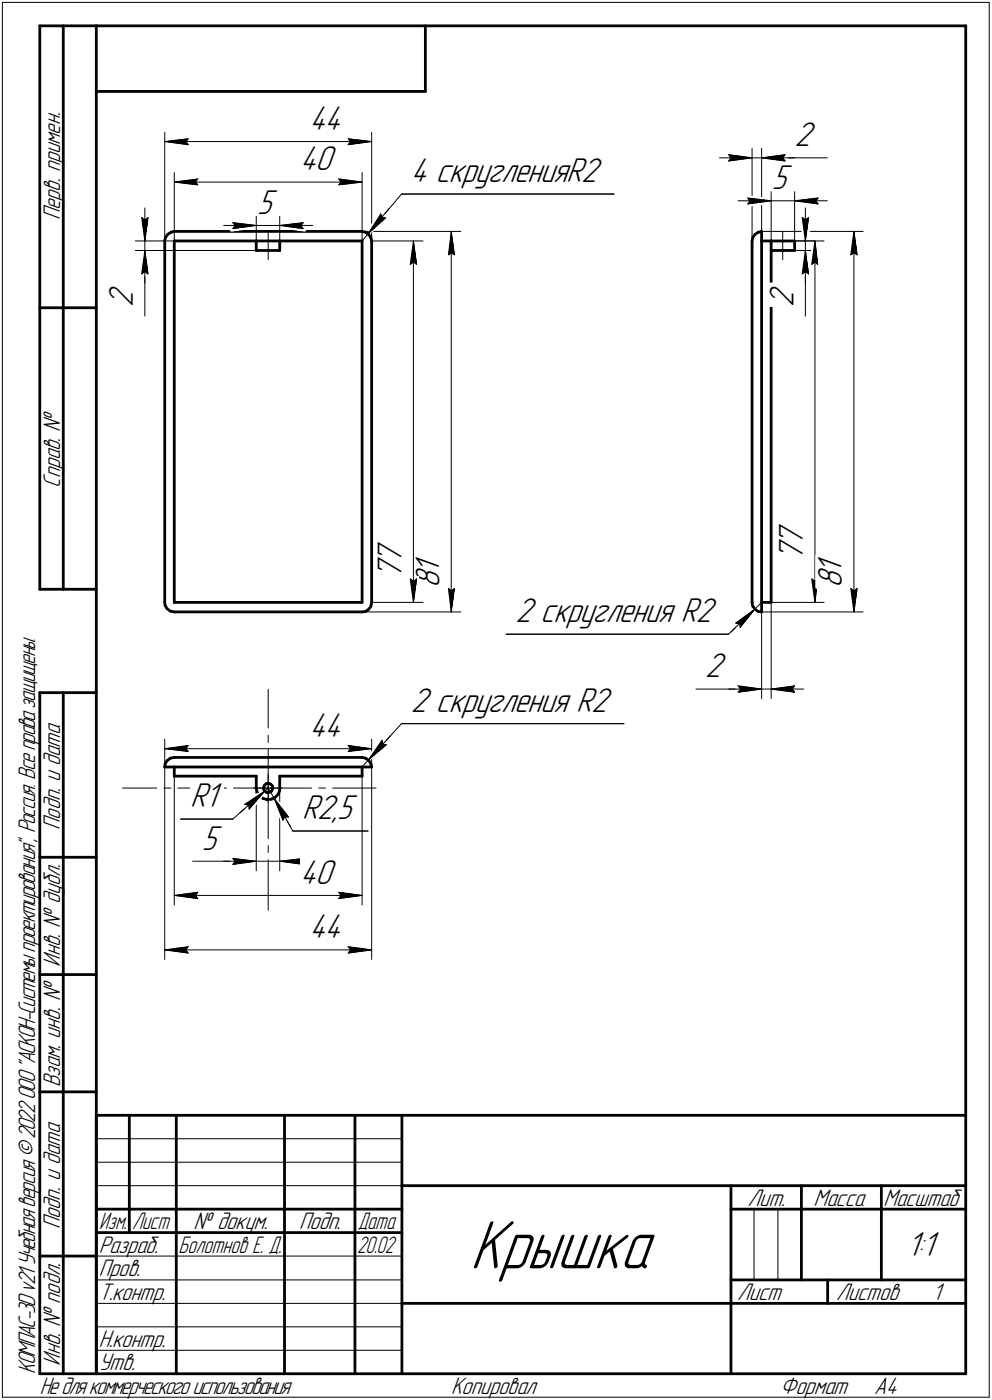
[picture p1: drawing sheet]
<svg xmlns="http://www.w3.org/2000/svg" width="211mm" height="298mm" viewBox="0 0 211 298" stroke-linecap="round" stroke-linejoin="round" font-family="sans-serif">
<defs><g id="words">
<text font-size="15.6" x="100" y="270.1">Крышка</text>
<g font-size="7.8">
<text x="65.9" y="27.6">44</text>
<text x="169" y="31.1">2</text>
<text x="63.9" y="36.2">40</text>
<text x="87.4" y="38.8">4 скругленияR2</text>
<text x="164.3" y="40.3">5</text>
<text x="54.8" y="45.5">5</text>
<text x="28.3" y="65.3" transform="rotate(-90 28.3 65.3)">2</text>
<text x="168.8" y="65.3" transform="rotate(-90 168.8 65.3)">2</text>
<text x="170.8" y="119.4" transform="rotate(-90 170.8 119.4)">7</text>
<text x="170.8" y="116.2" transform="rotate(-90 170.8 116.2)">7</text>
<text x="85.4" y="123.3" transform="rotate(-90 85.4 123.3)">7</text>
<text x="85.4" y="120.1" transform="rotate(-90 85.4 120.1)">7</text>
<text x="93.5" y="125.3" transform="rotate(-90 93.5 125.3)">8</text>
<text x="93.5" y="122.1" transform="rotate(-90 93.5 122.1)">1</text>
<text x="179.1" y="125.3" transform="rotate(-90 179.1 125.3)">8</text>
<text x="179.1" y="122.1" transform="rotate(-90 179.1 122.1)">1</text>
<text x="109.7" y="132.5">2 скругления R2</text>
<text x="150.1" y="144.2">2</text>
<text x="87.4" y="151.6">2 скругления R2</text>
<text x="65.9" y="156.9">44</text>
<text x="40.4" y="171.9">R1</text>
<text x="64.3" y="174.4">R2,5</text>
<text x="43" y="180.9">5</text>
<text x="63.9" y="188.1">40</text>
<text x="65.9" y="199.7">44</text>
<text x="192.9" y="267.5">1:1</text>
</g>
<g font-size="5.4">
<text x="12.8" y="46.9" transform="rotate(-90 12.8 46.9)">Перв. примен.</text>
<text x="12.8" y="103.8" transform="rotate(-90 12.8 103.8)">Справ. №</text>
<text x="12.8" y="176.7" transform="rotate(-90 12.8 176.7)">Подп. и дата</text>
<text x="12.8" y="205.8" transform="rotate(-90 12.8 205.8)">Инв. № дубл.</text>
<text x="12.8" y="231.6" transform="rotate(-90 12.8 231.6)">Взам. инв. №</text>
<text x="159.1" y="256.8">Лит.</text>
<text x="173.1" y="256.8">Масса</text>
<text x="188" y="256.8">Масштаб</text>
<text x="12.8" y="261.7" transform="rotate(-90 12.8 261.7)">Подп. и дата</text>
<text x="41.2" y="261.8">№ докум.</text>
<text x="63.6" y="261.8">Подп.</text>
<text x="21" y="266.8">Разраб.</text>
<text x="21" y="271.8">Пров.</text>
<text x="21" y="276.8">Т.контр.</text>
<text x="156.9" y="276.8">Лист</text>
<text x="177.9" y="276.8">Листов</text>
<text x="198.4" y="276.8">1</text>
<text x="21" y="286.8">Н.контр.</text>
<text x="7.5" y="292.5" transform="rotate(-90 7.5 292.5)">КОМПАС-3Dv21 Учебнаяверсия©2022ООО&quot;АСКОН-Системыпроектирования&quot;, Россия. Всеправазащищены.</text>
<text x="12.8" y="290.8" transform="rotate(-90 12.8 290.8)">Инв. № подл.</text>
<text x="21" y="291.8">Утв.</text>
<text x="8.5" y="296.7">Недлякоммерческогоиспользования</text>
<text x="96" y="296.8">Копировал</text>
<text x="166" y="296.8">Формат</text>
<text x="186" y="296.8">A4</text>
</g>
<g font-size="5.3">
<text x="21.1" y="261.8">Изм.</text>
<text x="28.1" y="261.8">Лист</text>
<text x="76.1" y="261.8">Дата</text>
<text x="38" y="266.8">Болотнов Е. Д.</text>
<text x="76" y="266.8">20.02</text>
</g>
</g></defs>
<g fill="none" stroke="#000" stroke-width=".59">
<path d="M8.5 5.5v120zM8.5 5.5h12zM13.5 5.5v120zM20.5 5.5v287zM20.5 5.5h185zM20.5 19.5h70zM90.5 5.5v14zM205.5 5.5v287zM35.1 51.3v77zM35.2 50.5l-.1 .8zM35.7 49.9l-.5 .6zM35.7 49.9l.7-.5z"/>
<path d="M36.4 49.4l.7-.1zM37.1 49.3h39.9zM37.1 51.3h17.4zM37.1 51.3v77zM54.5 51.3v2zM54.5 53.3h5zM54.5 51.3h5zM59.5 51.3v2zM59.5 51.3h17.5zM77 49.3l.8 .1zM77 51.3v77zM77.8 49.4l.7 .6z"/>
<path d="M78.5 50l.4 .6zM78.9 50.6l.2 .7zM79.1 51.3v77zM160 51.3v77zM160.2 50.5l-.2 .8zM160.7 49.9l-.5 .6zM160.7 49.9l.7-.5zM161.4 49.4l.7-.1zM162.1 49.3v2zM162.1 51.3v77zM162.1 51.3h2zM164.1 53.3h2.4z"/>
<path d="M164.1 51.3h2.4zM164.1 51.3v77zM166.5 53.3h2.6zM166.5 51.3h2.6zM169.1 51.3v2zM8.5 65.5h12zM8.5 125.5h12zM35.1 128.3v.6zM35.1 128.9l.5 .7zM35.6 129.6l.6 .5zM36.2 130.1l.9 .2zM37.1 128.3h39.9z"/>
<path d="M37.1 130.3h39.9zM77 130.3l.7-.1zM77.7 130.2l.7-.4zM78.9 129.1l-.5 .7zM79.1 128.3l-.2 .8zM160 128.3l.2 .8zM160.2 129.1l.5 .7zM160.7 129.8l.7 .4zM161.4 130.2l.7 .1zM162.1 128.3v2zM162.1 128.3h2zM8.5 147.5v145z"/>
<path d="M8.5 147.5h12zM13.5 147.5v145zM35.1 163.3h2zM35.1 162.6v.7zM35.6 162l.6-.5zM35.6 162l-.5 .6zM36.2 161.5l.9-.2zM37.1 163.3h39.9zM37.1 161.3h39.9zM37.1 165.3h17.4zM37.1 163.3v2zM54.5 165.3v2.5z"/>
<path d="M54.5 167.8l.2 .9zM54.7 168.7l.5 .8zM55.2 169.5l.8 .5zM56 170l.8 .3zM56 167.8l.2 .6zM56.2 168.4l.5 .3zM56.2 167.3l-.2 .5zM56.2 167.3l.4-.4zM56.6 166.9l.5-.1zM56.7 168.7h.5zM56.8 170.3l.9-.1zM57.1 166.8l.5 .2z"/>
<path d="M57.2 168.7l.5-.2zM57.6 167l.4 .4zM57.7 170.2l.8-.4zM58 167.4v.6zM58 168l-.3 .5zM58.5 169.8l.7-.6zM59.5 165.3v2.5zM59.5 168.3l-.3 .9zM59.5 167.8v.5zM59.5 165.3h17.5zM77 163.3h2.1zM77 161.3l.8 .2z"/>
<path d="M77 163.3v2zM77.8 161.5l.7 .5zM78.5 162l.4 .6zM78.9 162.6l.2 .7zM8.5 182.5h12zM8.5 207.5h12zM8.5 232.5h12zM20.5 237.5h185zM20.5 237.5v55zM27.5 237.5v25zM37.5 237.5v55zM60.5 237.5v55z"/>
<path d="M75.5 237.5v55zM85.5 237.5v55zM20.5 257.5h65zM85.5 252.5h120zM155.5 252.5v40zM155.5 257.5h15zM170.5 252.5v20zM170.5 257.5h35zM187.5 252.5v20zM8.5 267.5h12zM20.5 262.5h65zM85.5 277.5h70z"/>
<path d="M155.5 277.5h50zM155.5 272.5h50zM176.1 272.5v5zM8.5 292.5h12zM20.5 292.5h185z"/>
</g>
<g fill="none" stroke="#000" stroke-width=".21">
<path d="M.5 .5v297zM.5 .5h210zM210.5 .5v297zM35.1 28.2v23.1zM35.1 30.1l4.9-.6zM35.1 30.1l4.9 .7zM35.1 30.1h44zM37.1 36.7v14.6zM37.1 38.8l5-.7zM37.1 38.8l5 .6zM37.1 38.8h39.9zM39.5 30.1l.5 .7z"/>
<path d="M40 29.5l-.5 .6zM41.6 38.8l.5 .6zM42.1 38.1l-.5 .7zM72.1 39.4l4.9-.6zM72.1 38.1l.5 .7zM72.1 38.1l4.9 .7zM72.6 38.8l-.5 .6zM74.1 30.8l5-.7zM74.1 29.5l.5 .6zM74.1 29.5l5 .6zM74.6 30.1l-.5 .7zM77 36.7v14.6z"/>
<path d="M79.1 28.2v23.1zM153.1 33.6h6.9zM155 32.9l5 .7zM155 32.9l.5 .7zM155 34.3l5-.7zM155.5 33.6l-.5 .7zM160 31.6v19.7zM160 33.6h2.1zM162.1 33.6h4.9zM162.1 31.6v19.7zM162.1 33.6l4.9 .7zM162.1 33.6l4.9-.7z"/>
<path d="M162.1 33.6h7zM166.5 33.6l.5 .7zM167 33.6h9zM167 32.9l-.5 .7zM28.8 51.3h25.7zM28.8 53.3h25.7zM30.1 46.3l.7 .5zM30.1 46.3l.7 5zM30.1 58.3l.7-.5zM30.8 53.3v5zM30.8 58.3v9zM30.8 46.8l.7-.5z"/>
<path d="M30.8 44.3v7zM30.8 53.3l-.7 5zM30.8 57.8l.7 .5zM30.8 53.3l.7 5zM30.8 53.3v7zM30.8 51.3v2zM31.5 46.3l-.7 5zM37.1 51.3v11.8zM37.1 51.3h10.3zM47.6 48h6.9zM48.9 51.3h1.5zM49.5 47.4l5 .6z"/>
<path d="M49.5 47.4l.5 .6zM49.5 48.7l5-.7zM50 48l-.5 .7zM51.9 51.3h10.3zM54.5 46.1v5.2zM54.5 48h5zM57.1 49.3v6zM59.5 46.1v5.2zM59.5 48l5 .7zM59.5 48l5-.6zM59.5 48h7zM63.8 51.3h1.4z"/>
<path d="M64 48l.5 .7zM64.5 47.4l-.5 .6zM66.7 51.3h10.3zM77 51.3v11.8zM77 49.3h21zM78.3 49.8l3.7-3.4zM78.3 49.8l-1.3 1.5zM79.1 51.3h10.9zM81 45.6l.2 .7zM81 45.6l-2.7 4.2zM81.2 46.3l.8 .1zM82.8 44.4l-4.5 5.4z"/>
<path d="M85.4 41.3l-7.1 8.5zM85.4 41.3h45.2zM87.3 56.3l.7-.5zM88 51.3l.6 5zM88 55.8l.6 .5zM88 51.3l-.7 5zM88 51.3v77zM95.4 54.3l.6-.5zM96 49.3l.7 5zM96 53.8l.7 .5zM96 49.3l-.6 5zM96 49.3v81z"/>
<path d="M157.1 42.8h7zM159.1 42.2l5 .6zM159.1 42.2l.4 .6zM159.1 43.4l5-.6zM159.5 42.8l-.4 .6zM162.1 49.3v12.5zM162.1 49.3h21.5zM164.1 51.3h11.2zM164.1 40.8v10.5zM164.1 42.8h5zM166.5 49.3v6zM169.1 51.3h4.3z"/>
<path d="M169.1 53.3h4.3zM169.1 40.8v10.5zM169.1 42.8l5 .6zM169.1 42.8l5-.6zM169.1 42.8h6.9zM170.7 46.3l.7 .5zM170.7 46.3l.7 5zM170.7 58.3l.7-.5zM171.4 53.3v5zM171.4 58.3v9zM171.4 46.8l.6-.5zM171.4 44.3v7z"/>
<path d="M171.4 53.3l-.7 5zM171.4 57.8l.6 .5zM171.4 53.3l.6 5zM171.4 53.3v7zM171.4 51.3v2zM172 46.3l-.6 5zM172.7 56.3l.7-.5zM173.4 51.3l.6 5zM173.4 55.8l.6 .5zM173.4 51.3l-.7 5zM173.4 51.3v77zM173.6 42.8l.5 .6z"/>
<path d="M174.1 42.2l-.5 .6zM181 54.3l.7-.5zM181.7 49.3l.7 5zM181.7 53.8l.7 .5zM181.7 49.3l-.7 5zM181.7 49.3v81zM37.1 67.6v11.8zM37.1 64.6v1.5zM77 64.6v1.5zM77 67.6v11.8zM162.1 66.5v12.5zM162.1 63.3v1.6z"/>
<path d="M37.1 97.2v1.5zM37.1 83.9v11.8zM37.1 80.9v1.5zM77 80.9v1.5zM77 83.9v11.8zM77 97.2v1.5zM162.1 97.5v1.6zM162.1 83.6v12.5zM162.1 80.4v1.6zM37.1 116.5v11.8zM37.1 113.5v1.5zM37.1 100.2v11.8z"/>
<path d="M77 100.2v11.8zM77 113.5v1.5zM77 116.5v11.8zM162.1 117.8v12.5zM162.1 114.7v1.5zM162.1 100.7v12.5zM37.1 128.3h10.3zM48.9 128.3h1.5zM51.9 128.3h10.3zM63.8 128.3h1.4zM66.7 128.3h10.3zM77 130.3h21z"/>
<path d="M79.1 128.3h10.9zM87.3 123.3l.7 5zM87.3 123.3l.7 .5zM88 123.8l.6-.5zM88.6 123.3l-.6 5zM95.4 125.3l.6 5zM95.4 125.3l.6 .5zM96 125.8l.7-.5zM96.7 125.3l-.7 5zM107.7 135h47.3zM155 135l5.6-5.3zM155.5 134.5l5.1-4.8z"/>
<path d="M156.5 132.7l4.1-3zM156.5 132.7l.9 .1zM157.4 132.8l.1 .8zM160.6 129.7l-3.1 3.9zM162.1 130.3h21.5zM162.1 128.3v20.5zM162.1 128.3l-1.5 1.4zM164.1 128.3h11.2zM164.1 128.3v20.5zM172.7 123.3l.7 5zM172.7 123.3l.7 .5zM173.4 123.8l.6-.5z"/>
<path d="M174 123.3l-.6 5zM181 125.3l.7 5zM181 125.3l.7 .5zM181.7 125.8l.7-.5zM182.4 125.3l-.7 5zM35.1 157.4v5.9zM35.1 159.4l4.9-.7zM35.1 159.4l4.9 .6zM35.1 159.4h44zM39.5 159.4l.5 .6zM40 158.7l-.5 .7zM57.1 159.6v8.2z"/>
<path d="M57.1 156.5v1.6zM57.1 146.8v8.2zM74.1 158.7l.5 .7zM74.1 158.7l5 .7zM74.6 159.4l-.5 .6zM79.1 157.4v5.9zM81.3 157.6l.1 .9zM81.3 157.6l-2.9 4.2zM81.4 158.5l.8 .1zM83.1 156.6l-4.7 5.2zM85.4 154.1l-7 7.7zM85.4 154.1h47.4z"/>
<path d="M148.1 146.7h9zM155 146.7h7.1zM157.1 146.7h5zM157.1 146l5 .7zM157.1 146l.5 .7zM157.1 147.4l5-.7zM157.6 146.7l-.5 .7zM162.1 146.7h2zM164.1 146.7l5 .7zM164.1 146.7l5-.7zM164.1 146.7h6.9zM168.6 146.7l.5 .7z"/>
<path d="M169.1 146l-.5 .7zM26.1 167.8h7.3zM34.9 167.8h1.5zM35.1 163.3h11.5zM35.1 163.3v41zM37.1 165.3v27.4zM37.8 167.8h7.4zM38.4 174.4h11.1zM46.7 167.8h1.5zM48.1 163.3h1.7zM49.5 174.4l6.8-5.9zM49.7 167.8h7.4z"/>
<path d="M51.1 173.1l5.2-4.6zM51.3 163.3h11.5zM52.1 171.3l4.2-2.8zM52.1 171.3l.8 .1zM52.9 171.4l.1 .9zM54 167.8h3.1zM54.5 167.8v17.6zM56.3 168.5l-3.3 3.8zM56.3 168.5l.8-.7zM57.1 167.8h9.2zM57.1 167.8v10.8zM57.1 167.8h2.9z"/>
<path d="M57.1 167.8v3zM57.1 164.8v3zM57.1 167.8l1.2 2.2zM58.3 170l4 7zM58.3 170l1.9 4.7zM58.3 170l3.1 4zM58.3 170l3.5 6zM59.5 167.8v17.6zM60.5 173.9l-.3 .8zM60.5 173.9l.9 .1zM62.3 177h16zM64.3 163.3h1.7z"/>
<path d="M67.5 163.3h11.6zM67.8 167.8h1.5zM70.8 167.8h9.2zM74.1 160l5-.6zM77 165.3v27.4zM78.4 161.8l3.8-3.2zM78.4 161.8l-1.4 1.5zM79.1 163.3v41zM37.1 190.7l5-.7zM37.1 190.7l5 .6zM37.1 190.7h39.9zM41 183.4h8.5z"/>
<path d="M41.6 190.7l.5 .6zM42.1 190l-.5 .7zM47.6 183.4h6.9zM49.5 183.4h5zM49.5 182.8l5 .6zM49.5 182.8l.5 .6zM49.5 184.1l5-.7zM50 183.4l-.5 .7zM54.5 183.4h5zM57.1 180.1v1.4zM57.1 183v10.8zM59.5 183.4l5 .7z"/>
<path d="M59.5 183.4l5-.6zM59.5 183.4h7zM64 183.4l.5 .7zM64.5 182.8l-.5 .6zM72.1 191.3l4.9-.6zM72.1 190l.5 .7zM72.1 190l4.9 .7zM72.6 190.7l-.5 .6zM35.1 202.3l4.9-.7zM35.1 202.3l4.9 .6zM35.1 202.3h44zM39.5 202.3l.5 .6z"/>
<path d="M40 201.6l-.5 .7zM74.1 202.9l5-.6zM74.1 201.6l.5 .7zM74.1 201.6l5 .7zM74.6 202.3l-.5 .6zM20.5 247.5h65zM20.5 252.5h65zM20.5 242.5h65zM160.4 257.5v15zM165.5 257.5v15zM20.5 267.5h65zM20.5 272.5h65z"/>
<path d="M20.5 277.5h65zM.5 297.5h210zM20.5 282.5h65zM20.5 287.5h65z"/>
</g>
<g fill="#fff" stroke="#fff" stroke-width=".21">
<path d="M63.8 30.6h8.3zM63.8 30.7h8.3zM63.8 30.8h8.3zM63.8 30.9h8.3zM63.8 31h8.3zM63.8 31.1h8.3zM63.8 31.2h8.3zM63.8 31.2h8.3zM63.8 31.3h8.3zM63.8 31.4h8.3zM63.8 31.5h8.3zM63.8 31.6h8.3zM63.8 31.7h8.3zM63.8 31.7h8.3zM63.8 31.8h8.3zM63.8 31.9h8.3zM63.8 32h8.3zM63.8 32.1h8.3zM63.8 32.2h8.3zM63.8 32.3h8.3zM63.8 32.3h8.3zM63.8 32.4h8.3zM63.8 32.5h8.3zM63.8 32.6h8.3zM63.8 32.7h8.3zM63.8 32.8h8.3zM63.8 32.9h8.3zM63.8 32.9h8.3zM63.8 33h8.3zM63.8 33.1h8.3zM63.8 33.2h8.3zM63.8 33.3h8.3zM63.8 33.4h8.3zM63.8 33.4h8.3zM63.8 33.5h8.3zM63.8 33.6h8.3zM63.8 33.7h8.3zM63.8 33.8h8.3zM63.8 33.9h8.3zM63.8 34h8.3zM63.8 34h8.3zM63.8 34.1h8.3zM63.8 34.2h8.3zM63.8 34.3h8.3zM63.8 34.4h8.3zM63.8 34.5h8.3zM63.8 34.5h8.3zM63.8 34.6h8.3zM63.8 34.7h8.3zM63.8 34.8h8.3zM63.8 34.9h8.3zM63.8 35h8.3zM63.8 35.1h8.3zM63.8 35.1h8.3zM63.8 35.2h8.3zM63.8 35.3h8.3zM63.8 35.4h8.3zM63.8 35.5h8.3zM63.8 35.6h8.3zM63.8 35.6h8.3zM63.8 35.7h8.3zM63.8 35.8h8.3zM63.8 35.9h8.3zM63.8 36h8.3zM63.8 36.1h8.3zM63.8 36.2h8.3zM63.8 36.2h8.3zM63.8 36.3h8.3zM63.8 36.4h8.3zM63.8 36.5h8.3zM63.8 36.6h8.3zM63.8 36.7h8.3zM63.8 36.7h8.3zM63.8 36.8h8.3zM63.8 36.9h8.3zM63.8 37h8.3zM63.8 37.1h8.3zM63.8 37.2h8.3zM63.8 37.3h8.3zM63.8 37.3h8.3zM63.8 37.4h8.3zM63.8 37.5h8.3zM63.8 37.6h8.3zM63.8 37.7h8.3z"/>
<path d="M42 37.6h.6zM41.4 37.7h1.2zM40.7 37.8h1.9zM40.1 37.8h2.5zM39.5 37.9h3.1zM38.9 38h3.7zM38.7 38.1h3.9zM38.5 38.2h4.1zM38.3 38.3h4.3zM38.1 38.4h4.5zM37.9 38.4h4.7zM37.7 38.5h4.9zM37.5 38.6h5.1zM37.3 38.7h5.3zM37.1 38.8h5.5zM37.3 38.9h5.3zM37.6 38.9h5zM37.8 39h4.8zM38 39.1h4.6zM38.3 39.2h4.3zM38.4 39.3h4.2zM38.7 39.4h3.9zM38.9 39.5h3.7zM39.5 39.5h3.1zM40.1 39.6h2.5zM40.7 39.7h1.9zM41.4 39.8h1.2zM42 39.9h.6z"/>
<path d="M71.5 37.6h.7zM71.5 37.7h1.3zM71.5 37.8h1.9zM71.5 37.8h2.6zM71.5 37.9h3.2zM71.5 38h3.8zM71.5 38.1h4zM71.5 38.2h4.2zM71.5 38.3h4.4zM71.5 38.4h4.6zM71.5 38.4h4.8zM71.5 38.5h5zM71.5 38.6h5.2zM71.5 38.7h5.4zM71.5 38.8h5.5zM71.5 38.9h5.4zM71.5 38.9h5.1zM71.5 39h5zM71.5 39.1h4.7zM71.5 39.2h4.4zM71.5 39.3h4.3zM71.5 39.4h4zM71.5 39.5h3.8zM71.5 39.5h3.2zM71.5 39.6h2.6zM71.5 39.7h1.9zM71.5 39.8h1.3zM71.5 39.9h.7z"/>
<path d="M65.9 22h8.2zM65.9 22.1h8.2zM65.9 22.2h8.2zM65.9 22.3h8.2zM65.9 22.4h8.2zM65.9 22.4h8.2zM65.9 22.5h8.2zM65.9 22.6h8.2zM65.9 22.7h8.2zM65.9 22.8h8.2zM65.9 22.9h8.2zM65.9 22.9h8.2zM65.9 23h8.2zM65.9 23.1h8.2zM65.9 23.2h8.2zM65.9 23.3h8.2zM65.9 23.4h8.2zM65.9 23.5h8.2zM65.9 23.5h8.2zM65.9 23.6h8.2zM65.9 23.7h8.2zM65.9 23.8h8.2zM65.9 23.9h8.2zM65.9 24h8.2zM65.9 24h8.2zM65.9 24.1h8.2zM65.9 24.2h8.2zM65.9 24.3h8.2zM65.9 24.4h8.2zM65.9 24.5h8.2zM65.9 24.6h8.2zM65.9 24.6h8.2zM65.9 24.7h8.2zM65.9 24.8h8.2zM65.9 24.9h8.2zM65.9 25h8.2zM65.9 25.1h8.2zM65.9 25.1h8.2zM65.9 25.2h8.2zM65.9 25.3h8.2zM65.9 25.4h8.2zM65.9 25.5h8.2zM65.9 25.6h8.2zM65.9 25.7h8.2zM65.9 25.7h8.2zM65.9 25.8h8.2zM65.9 25.9h8.2zM65.9 26h8.2zM65.9 26.1h8.2zM65.9 26.2h8.2zM65.9 26.2h8.2zM65.9 26.3h8.2zM65.9 26.4h8.2zM65.9 26.5h8.2zM65.9 26.6h8.2zM65.9 26.7h8.2zM65.9 26.8h8.2zM65.9 26.8h8.2zM65.9 26.9h8.2zM65.9 27h8.2zM65.9 27.1h8.2zM65.9 27.2h8.2zM65.9 27.3h8.2zM65.9 27.3h8.2zM65.9 27.4h8.2zM65.9 27.5h8.2zM65.9 27.6h8.2zM65.9 27.7h8.2zM65.9 27.8h8.2zM65.9 27.9h8.2zM65.9 27.9h8.2zM65.9 28h8.2zM65.9 28.1h8.2zM65.9 28.2h8.2zM65.9 28.3h8.2zM65.9 28.4h8.2zM65.9 28.4h8.2zM65.9 28.5h8.2zM65.9 28.6h8.2zM65.9 28.7h8.2zM65.9 28.8h8.2zM65.9 28.9h8.2zM65.9 29h8.2zM65.9 29h8.2z"/>
<path d="M40 29h.6zM39.4 29.1h1.2zM38.7 29.2h1.9zM38.1 29.3h2.5zM37.5 29.4h3.1zM36.8 29.5h3.8zM36.7 29.5h3.9zM36.4 29.6h4.2zM36.2 29.7h4.4zM36 29.8h4.6zM35.7 29.9h4.9zM35.6 30h5zM35.3 30.1h5.3zM35.1 30.1h5.5zM35.3 30.2h5.3zM35.5 30.3h5.1zM35.6 30.4h5zM35.9 30.5h4.7zM36.1 30.6h4.5zM36.2 30.6h4.4zM36.5 30.7h4.1zM36.7 30.8h3.9zM36.8 30.9h3.8zM37.5 31h3.1zM38.1 31.1h2.5zM38.7 31.2h1.9zM39.4 31.2h1.2zM40 31.3h.6z"/>
<path d="M73.6 29h.7zM73.6 29.1h1.2zM73.6 29.2h1.8zM73.6 29.3h2.5zM73.6 29.4h3.1zM73.6 29.5h3.7zM73.6 29.5h4zM73.6 29.6h4.2zM73.6 29.7h4.4zM73.6 29.8h4.6zM73.6 29.9h4.9zM73.6 30h5.1zM73.6 30.1h5.3zM73.6 30.1h5.5zM73.6 30.2h5.3zM73.6 30.3h5.1zM73.6 30.4h4.9zM73.6 30.5h4.7zM73.6 30.6h4.5zM73.6 30.6h4.3zM73.6 30.7h4.1zM73.6 30.8h4zM73.6 30.9h3.7zM73.6 31h3.1zM73.6 31.1h2.5zM73.6 31.2h1.8zM73.6 31.2h1.2zM73.6 31.3h.7z"/>
<path d="M87.9 118.2h7.2zM87.9 118.3h7.2zM87.9 118.4h7.2zM87.9 118.4h7.2zM87.9 118.5h7.2zM87.9 118.6h7.2zM87.9 118.7h7.2zM87.9 118.8h7.2zM87.9 118.9h7.2zM87.9 119h7.2zM87.9 119h7.2zM87.9 119.1h7.2zM87.9 119.2h7.2zM87.9 119.3h7.2zM87.9 119.4h7.2zM87.9 119.5h7.2zM87.9 119.5h7.2zM87.9 119.6h7.2zM87.9 119.7h7.2zM87.9 119.8h7.2zM87.9 119.9h7.2zM87.9 120h7.2zM87.9 120.1h7.2zM87.9 120.1h7.2zM87.9 120.2h7.2zM87.9 120.3h7.2zM87.9 120.4h7.2zM87.9 120.5h7.2zM87.9 120.6h7.2zM87.9 120.6h7.2zM87.9 120.7h7.2zM87.9 120.8h7.2zM87.9 120.9h7.2zM87.9 121h7.2zM87.9 121.1h7.2zM87.9 121.2h7.2zM87.9 121.2h7.2zM87.9 121.3h7.2zM87.9 121.4h7.2zM87.9 121.5h7.2zM87.9 121.6h7.2zM87.9 121.7h7.2zM87.9 121.8h7.2zM87.9 121.8h7.2zM87.9 121.9h7.2zM87.9 122h7.2zM87.9 122.1h7.2zM87.9 122.2h7.2zM87.9 122.3h7.2zM87.9 122.3h7.2zM87.9 122.4h7.2zM87.9 122.5h7.2zM87.9 122.6h7.2zM87.9 122.7h7.2zM87.9 122.8h7.2zM87.9 122.9h7.2zM87.9 122.9h7.2zM87.9 123h7.2zM87.9 123.1h7.2zM87.9 123.2h7.2zM87.9 123.3h7.2zM87.9 123.4h7.2zM87.9 123.4h7.2zM87.9 123.5h7.2zM87.9 123.6h7.2zM87.9 123.7h7.2zM87.9 123.8h7.2zM87.9 123.9h7.2zM87.9 124h7.2zM87.9 124h7.2zM87.9 124.1h7.2zM87.9 124.2h7.2zM87.9 124.3h7.2zM87.9 124.4h7.2zM87.9 124.5h7.2zM87.9 124.5h7.2zM87.9 124.6h7.2zM87.9 124.7h7.2zM87.9 124.8h7.2zM87.9 124.9h7.2zM87.9 125h7.2zM87.9 125.1h7.2zM87.9 125.1h7.2zM87.9 125.2h7.2z"/>
<path d="M95.9 49.5h.3zM95.9 49.6h.3zM95.9 49.7h.4zM95.8 49.8h.5zM95.8 49.9h.5zM95.8 50h.6zM95.8 50h.6zM95.8 50.1h.6zM95.7 50.2h.7zM95.7 50.3h.8zM95.7 50.4h.8zM95.6 50.5h.9zM95.6 50.5h1zM95.5 50.6h1.1zM95.5 50.7h1.2zM95.5 50.8h1.2zM95.4 50.9h1.4zM95.4 51h1.4zM95.3 51.1h1.5zM95.3 51.1h1.6zM95.3 51.2h1.6zM95.3 51.3h1.6zM95.3 51.4h1.6zM95.3 51.5h1.6zM95.3 51.6h1.6zM95.3 51.6h1.6zM95.2 51.7h1.7zM95.2 51.8h1.7zM95.2 51.9h1.7zM95.2 52h1.7zM95.2 52.1h1.7zM95.2 52.2h1.7zM95.2 52.2h1.7zM95.2 52.3h1.8zM95.2 52.4h1.8zM95.2 52.5h1.8zM95.2 52.6h1.8zM95.2 52.7h1.8zM95.2 52.7h1.8zM95.2 52.8h1.8zM95.1 52.9h1.9zM95.1 53h2zM95.1 53.1h2zM95.1 53.2h2zM95.1 53.3h2zM95.1 53.3h2zM95.1 53.4h2zM95.1 53.5h2zM95 53.6h2.2zM95 53.7h2.2zM95 53.8h2.2zM95 53.8h2.2zM95 53.9h2.2zM95 54h2.2zM95 54.1h2.2zM94.9 54.2h2.4zM94.9 54.3h2.4zM94.9 54.4h2.4zM94.9 54.4h2.4zM94.9 54.5h2.4zM94.9 54.6h2.4zM94.9 54.7h2.4z"/>
<path d="M94.8 124.8h2.5zM94.9 124.9h2.4zM94.9 125h2.4zM94.9 125.1h2.4zM94.9 125.1h2.4zM94.9 125.2h2.4zM94.9 125.3h2.4zM94.9 125.4h2.4zM95 125.5h2.2zM95 125.6h2.2zM95 125.6h2.2zM95 125.7h2.2zM95 125.8h2.2zM95 125.9h2.2zM95 126h2.2zM95.1 126.1h2zM95.1 126.2h2zM95.1 126.2h2zM95.1 126.3h2zM95.1 126.4h2zM95.1 126.5h2zM95.1 126.6h2zM95.1 126.7h1.9zM95.2 126.7h1.8zM95.2 126.8h1.8zM95.2 126.9h1.8zM95.2 127h1.8zM95.2 127.1h1.8zM95.2 127.2h1.8zM95.2 127.3h1.8zM95.2 127.3h1.7zM95.2 127.4h1.7zM95.2 127.5h1.7zM95.2 127.6h1.7zM95.2 127.7h1.7zM95.2 127.8h1.7zM95.2 127.8h1.7zM95.3 127.9h1.6zM95.3 128h1.6zM95.3 128.1h1.6zM95.3 128.2h1.6zM95.3 128.3h1.6zM95.3 128.4h1.6zM95.3 128.4h1.6zM95.3 128.5h1.5zM95.4 128.6h1.4zM95.4 128.7h1.4zM95.5 128.8h1.2zM95.5 128.9h1.2zM95.5 128.9h1.1zM95.6 129h1zM95.6 129.1h.9zM95.7 129.2h.8zM95.7 129.3h.8zM95.7 129.4h.7zM95.8 129.5h.6zM95.8 129.5h.6zM95.8 129.6h.6zM95.8 129.7h.5zM95.8 129.8h.5zM95.9 129.9h.4zM95.9 130h.3zM95.9 130h.3z"/>
<path d="M79.8 115.1h7.2zM79.8 115.2h7.2zM79.8 115.3h7.2zM79.8 115.4h7.2zM79.8 115.5h7.2zM79.8 115.6h7.2zM79.8 115.7h7.2zM79.8 115.7h7.2zM79.8 115.8h7.2zM79.8 115.9h7.2zM79.8 116h7.2zM79.8 116.1h7.2zM79.8 116.2h7.2zM79.8 116.2h7.2zM79.8 116.3h7.2zM79.8 116.4h7.2zM79.8 116.5h7.2zM79.8 116.6h7.2zM79.8 116.7h7.2zM79.8 116.8h7.2zM79.8 116.8h7.2zM79.8 116.9h7.2zM79.8 117h7.2zM79.8 117.1h7.2zM79.8 117.2h7.2zM79.8 117.3h7.2zM79.8 117.3h7.2zM79.8 117.4h7.2zM79.8 117.5h7.2zM79.8 117.6h7.2zM79.8 117.7h7.2zM79.8 117.8h7.2zM79.8 117.9h7.2zM79.8 117.9h7.2zM79.8 118h7.2zM79.8 118.1h7.2zM79.8 118.2h7.2zM79.8 118.3h7.2zM79.8 118.4h7.2zM79.8 118.4h7.2zM79.8 118.5h7.2zM79.8 118.6h7.2zM79.8 118.7h7.2zM79.8 118.8h7.2zM79.8 118.9h7.2zM79.8 119h7.2zM79.8 119h7.2zM79.8 119.1h7.2zM79.8 119.2h7.2zM79.8 119.3h7.2zM79.8 119.4h7.2zM79.8 119.5h7.2zM79.8 119.5h7.2zM79.8 119.6h7.2zM79.8 119.7h7.2zM79.8 119.8h7.2zM79.8 119.9h7.2zM79.8 120h7.2zM79.8 120.1h7.2zM79.8 120.1h7.2zM79.8 120.2h7.2zM79.8 120.3h7.2zM79.8 120.4h7.2zM79.8 120.5h7.2zM79.8 120.6h7.2zM79.8 120.6h7.2zM79.8 120.7h7.2zM79.8 120.8h7.2zM79.8 120.9h7.2zM79.8 121h7.2zM79.8 121.1h7.2zM79.8 121.2h7.2zM79.8 121.2h7.2zM79.8 121.3h7.2zM79.8 121.4h7.2zM79.8 121.5h7.2zM79.8 121.6h7.2zM79.8 121.7h7.2zM79.8 121.8h7.2zM79.8 121.8h7.2zM79.8 121.9h7.2zM79.8 122h7.2zM79.8 122.1h7.2zM79.8 122.2h7.2zM79.8 122.3h7.2zM79.8 122.3h7.2zM79.8 122.4h7.2zM79.8 122.5h7.2zM79.8 122.6h7.2zM79.8 122.7h7.2zM79.8 122.8h7.2zM79.8 122.9h7.2zM79.8 122.9h7.2zM79.8 123h7.2zM79.8 123.1h7.2zM79.8 123.2h7.2z"/>
<path d="M87.9 51.6h.2zM87.9 51.6h.2zM87.8 51.7h.4zM87.8 51.8h.4zM87.7 51.9h.5zM87.7 52h.6zM87.7 52.1h.6zM87.6 52.2h.8zM87.6 52.2h.8zM87.5 52.3h1zM87.5 52.4h1zM87.5 52.5h1zM87.5 52.6h1.1zM87.5 52.7h1.1zM87.4 52.7h1.2zM87.4 52.8h1.2zM87.3 52.9h1.4zM87.3 53h1.4zM87.2 53.1h1.5zM87.2 53.2h1.6zM87.2 53.3h1.6zM87.2 53.3h1.6zM87.2 53.4h1.6zM87.2 53.5h1.6zM87.2 53.6h1.6zM87.2 53.7h1.6zM87.1 53.8h1.7zM87.1 53.8h1.8zM87.1 53.9h1.8zM87.1 54h1.8zM87.1 54.1h1.8zM87.1 54.2h1.8zM87.1 54.3h1.8zM87 54.4h1.9zM87 54.4h1.9zM87 54.5h1.9zM87 54.6h2zM87 54.7h2zM87 54.8h2zM87 54.9h2zM87 54.9h2zM87 55h2zM87 55.1h2zM87 55.2h2zM87 55.3h2zM87 55.4h2.1zM87 55.5h2.1zM87 55.5h2.1zM86.9 55.6h2.2zM86.9 55.7h2.2zM86.9 55.8h2.2zM86.9 55.9h2.2zM86.9 56h2.2zM86.9 56h2.2zM86.9 56.1h2.3zM86.8 56.2h2.4zM86.8 56.3h2.4zM86.8 56.4h2.4zM86.8 56.5h2.4zM86.8 56.6h2.4zM86.8 56.6h2.4zM86.8 56.7h2.4z"/>
<path d="M86.7 122.8h2.5zM86.8 122.9h2.4zM86.8 122.9h2.4zM86.8 123h2.4zM86.8 123.1h2.4zM86.8 123.2h2.4zM86.8 123.3h2.4zM86.8 123.4h2.4zM86.9 123.4h2.3zM86.9 123.5h2.2zM86.9 123.6h2.2zM86.9 123.7h2.2zM86.9 123.8h2.2zM86.9 123.9h2.2zM86.9 124h2.2zM87 124h2.1zM87 124.1h2.1zM87 124.2h2.1zM87 124.3h2zM87 124.4h2zM87 124.5h2zM87 124.5h2zM87 124.6h2zM87 124.7h2zM87 124.8h2zM87 124.9h2zM87 125h2zM87 125.1h1.9zM87 125.1h1.9zM87 125.2h1.9zM87.1 125.3h1.8zM87.1 125.4h1.8zM87.1 125.5h1.8zM87.1 125.6h1.8zM87.1 125.6h1.8zM87.1 125.7h1.8zM87.1 125.8h1.7zM87.2 125.9h1.6zM87.2 126h1.6zM87.2 126.1h1.6zM87.2 126.2h1.6zM87.2 126.2h1.6zM87.2 126.3h1.6zM87.2 126.4h1.6zM87.2 126.5h1.5zM87.3 126.6h1.4zM87.3 126.7h1.4zM87.4 126.7h1.2zM87.4 126.8h1.2zM87.5 126.9h1.1zM87.5 127h1.1zM87.5 127.1h1zM87.5 127.2h1zM87.5 127.3h1zM87.6 127.3h.8zM87.6 127.4h.8zM87.7 127.5h.6zM87.7 127.6h.6zM87.7 127.7h.5zM87.8 127.8h.4zM87.8 127.8h.4zM87.9 127.9h.2zM87.9 128h.2z"/>
<path d="M80.9 44.9h.2zM80.9 45h.3zM80.9 45h.4zM80.8 45.1h.6zM80.7 45.2h.8zM80.7 45.3h.9zM80.6 45.4h1.1zM80.5 45.5h1.3zM80.5 45.6h1.4zM80.4 45.6h1.6zM80.3 45.7h1.8zM80.3 45.8h1.9zM80.3 45.9h2zM80.2 46h2.3zM80.2 46.1h2.3zM80.1 46.1h2.5zM80 46.2h2.7zM80 46.3h2.8zM79.9 46.4h2.8zM79.9 46.5h2.7zM79.8 46.6h2.7zM79.8 46.7h2.7zM79.8 46.7h2.6zM79.7 46.8h2.6zM79.6 46.9h2.6zM79.6 47h2.5zM79.5 47.1h2.5zM79.4 47.2h2.5zM79.4 47.2h2.4zM79.3 47.3h2.4zM79.2 47.4h2.4zM79.2 47.5h2.3zM79.2 47.6h2.2zM79.1 47.7h2.3zM79.1 47.8h2.2zM79 47.8h2.2zM78.9 47.9h2.2zM78.9 48h2zM78.9 48.1h2zM78.9 48.2h1.9zM78.8 48.3h1.9zM78.8 48.3h1.8zM78.8 48.4h1.7zM78.7 48.5h1.7zM78.7 48.6h1.6zM78.7 48.7h1.6zM78.7 48.8h1.5zM78.7 48.9h1.3zM78.7 48.9h1.2zM78.6 49h1.2zM78.6 49.1h1zM78.6 49.2h.8zM78.5 49.3h.7zM78.5 49.4h.7zM78.5 49.4h.5zM78.4 49.5h.4zM78.4 49.6h.3z"/>
<path d="M87.5 33.2h41.2zM87.5 33.3h41.2zM87.5 33.4h41.2zM87.5 33.4h41.2zM87.5 33.5h41.2zM87.5 33.6h41.2zM87.5 33.7h41.2zM87.5 33.8h41.2zM87.5 33.9h41.2zM87.5 34h41.2zM87.5 34h41.2zM87.5 34.1h41.2zM87.5 34.2h41.2zM87.5 34.3h41.2zM87.5 34.4h41.2zM87.5 34.5h41.2zM87.5 34.5h41.2zM87.5 34.6h41.2zM87.5 34.7h41.2zM87.5 34.8h41.2zM87.5 34.9h41.2zM87.5 35h41.2zM87.5 35.1h41.2zM87.5 35.1h41.2zM87.5 35.2h41.2zM87.5 35.3h41.2zM87.5 35.4h41.2zM87.5 35.5h41.2zM87.5 35.6h41.2zM87.5 35.6h41.2zM87.5 35.7h41.2zM87.5 35.8h41.2zM87.5 35.9h41.2zM87.5 36h41.2zM87.5 36.1h41.2zM87.5 36.2h41.2zM87.5 36.2h41.2zM87.5 36.3h41.2zM87.5 36.4h41.2zM87.5 36.5h41.2zM87.5 36.6h41.2zM87.5 36.7h41.2zM87.5 36.7h41.2zM87.5 36.8h41.2zM87.5 36.9h41.2zM87.5 37h41.2zM87.5 37.1h41.2zM87.5 37.2h41.2zM87.5 37.3h41.2zM87.5 37.3h41.2zM87.5 37.4h41.2zM87.5 37.5h41.2zM87.5 37.6h41.2zM87.5 37.7h41.2zM87.5 37.8h41.2zM87.5 37.8h41.2zM87.5 37.9h41.2zM87.5 38h41.2zM87.5 38.1h41.2zM87.5 38.2h41.2zM87.5 38.3h41.2zM87.5 38.4h41.2zM87.5 38.4h41.2zM87.5 38.5h41.2zM87.5 38.6h41.2zM87.5 38.7h41.2zM87.5 38.8h41.2zM87.5 38.9h41.2zM87.5 38.9h41.2zM87.5 39h41.2zM87.5 39.1h41.2zM87.5 39.2h41.2zM87.5 39.3h41.2zM87.5 39.4h41.2zM87.5 39.5h41.2zM87.5 39.5h41.2zM87.5 39.6h41.2zM87.5 39.7h41.2zM87.5 39.8h41.2zM87.5 39.9h41.2zM87.5 40h41.2zM87.5 40h41.2zM87.5 40.1h41.2zM87.5 40.2h41.2z"/>
<path d="M54.8 39.9h4.6zM54.8 40h4.6zM54.8 40h4.6zM54.8 40.1h4.6zM54.8 40.2h4.6zM54.8 40.3h4.6zM54.8 40.4h4.6zM54.8 40.5h4.6zM54.8 40.6h4.6zM54.8 40.6h4.6zM54.8 40.7h4.6zM54.8 40.8h4.6zM54.8 40.9h4.6zM54.8 41h4.6zM54.8 41.1h4.6zM54.8 41.1h4.6zM54.8 41.2h4.6zM54.8 41.3h4.6zM54.8 41.4h4.6zM54.8 41.5h4.6zM54.8 41.6h4.6zM54.8 41.7h4.6zM54.8 41.7h4.6zM54.8 41.8h4.6zM54.8 41.9h4.6zM54.8 42h4.6zM54.8 42.1h4.6zM54.8 42.2h4.6zM54.8 42.2h4.6zM54.8 42.3h4.6zM54.8 42.4h4.6zM54.8 42.5h4.6zM54.8 42.6h4.6zM54.8 42.7h4.6zM54.8 42.8h4.6zM54.8 42.8h4.6zM54.8 42.9h4.6zM54.8 43h4.6zM54.8 43.1h4.6zM54.8 43.2h4.6zM54.8 43.3h4.6zM54.8 43.3h4.6zM54.8 43.4h4.6zM54.8 43.5h4.6zM54.8 43.6h4.6zM54.8 43.7h4.6zM54.8 43.8h4.6zM54.8 43.9h4.6zM54.8 43.9h4.6zM54.8 44h4.6zM54.8 44.1h4.6zM54.8 44.2h4.6zM54.8 44.3h4.6zM54.8 44.4h4.6zM54.8 44.4h4.6zM54.8 44.5h4.6zM54.8 44.6h4.6zM54.8 44.7h4.6zM54.8 44.8h4.6zM54.8 44.9h4.6zM54.8 45h4.6zM54.8 45h4.6zM54.8 45.1h4.6zM54.8 45.2h4.6zM54.8 45.3h4.6zM54.8 45.4h4.6zM54.8 45.5h4.6zM54.8 45.6h4.6zM54.8 45.6h4.6zM54.8 45.7h4.6zM54.8 45.8h4.6zM54.8 45.9h4.6zM54.8 46h4.6zM54.8 46.1h4.6zM54.8 46.1h4.6zM54.8 46.2h4.6zM54.8 46.3h4.6zM54.8 46.4h4.6zM54.8 46.5h4.6zM54.8 46.6h4.6zM54.8 46.7h4.6zM54.8 46.7h4.6zM54.8 46.8h4.6zM54.8 46.9h4.6z"/>
<path d="M49 46.9h.7zM49 47h1.3zM49 47.1h1.9zM49 47.2h2.6zM49 47.2h3.2zM49 47.3h3.7zM49 47.4h4zM49 47.5h4.3zM49 47.6h4.4zM49 47.7h4.7zM49 47.8h4.9zM49 47.8h5.1zM49 47.9h5.4zM49 48h5.5zM49 48.1h5.4zM49 48.2h5.2zM49 48.3h4.9zM49 48.3h4.8zM49 48.4h4.6zM49 48.5h4.3zM49 48.6h4.2zM49 48.7h4zM49 48.8h3.7zM49 48.9h3.2zM49 48.9h2.6zM49 49h1.9zM49 49.1h1.3zM49 49.2h.7z"/>
<path d="M64.4 46.9h.6zM63.8 47h1.2zM63.2 47.1h1.8zM62.6 47.2h2.4zM62 47.2h3zM61.3 47.3h3.7zM61.1 47.4h3.9zM60.9 47.5h4.1zM60.7 47.6h4.3zM60.5 47.7h4.5zM60.2 47.8h4.8zM60 47.8h5zM59.8 47.9h5.2zM59.5 48h5.5zM59.8 48.1h5.2zM59.9 48.2h5.1zM60.1 48.3h4.9zM60.4 48.3h4.6zM60.5 48.4h4.5zM60.7 48.5h4.3zM61 48.6h4zM61.1 48.7h3.9zM61.3 48.8h3.7zM62 48.9h3zM62.6 48.9h2.4zM63.2 49h1.8zM63.8 49.1h1.2zM64.4 49.2h.6z"/>
<path d="M22.7 60.3h7.1zM22.7 60.4h7.1zM22.7 60.5h7.1zM22.7 60.5h7.1zM22.7 60.6h7.1zM22.7 60.7h7.1zM22.7 60.8h7.1zM22.7 60.9h7.1zM22.7 61h7.1zM22.7 61h7.1zM22.7 61.1h7.1zM22.7 61.2h7.1zM22.7 61.3h7.1zM22.7 61.4h7.1zM22.7 61.5h7.1zM22.7 61.6h7.1zM22.7 61.6h7.1zM22.7 61.7h7.1zM22.7 61.8h7.1zM22.7 61.9h7.1zM22.7 62h7.1zM22.7 62.1h7.1zM22.7 62.1h7.1zM22.7 62.2h7.1zM22.7 62.3h7.1zM22.7 62.4h7.1zM22.7 62.5h7.1zM22.7 62.6h7.1zM22.7 62.7h7.1zM22.7 62.7h7.1zM22.7 62.8h7.1zM22.7 62.9h7.1zM22.7 63h7.1zM22.7 63.1h7.1zM22.7 63.2h7.1zM22.7 63.2h7.1zM22.7 63.3h7.1zM22.7 63.4h7.1zM22.7 63.5h7.1zM22.7 63.6h7.1zM22.7 63.7h7.1zM22.7 63.8h7.1zM22.7 63.8h7.1zM22.7 63.9h7.1zM22.7 64h7.1zM22.7 64.1h7.1zM22.7 64.2h7.1zM22.7 64.3h7.1zM22.7 64.3h7.1zM22.7 64.4h7.1zM22.7 64.5h7.1zM22.7 64.6h7.1zM22.7 64.7h7.1zM22.7 64.8h7.1zM22.7 64.9h7.1zM22.7 64.9h7.1zM22.7 65h7.1zM22.7 65.1h7.1zM22.7 65.2h7.1z"/>
<path d="M29.5 45.8h2.5zM29.6 45.9h2.4zM29.6 46h2.4zM29.6 46.1h2.4zM29.6 46.1h2.4zM29.6 46.2h2.4zM29.6 46.3h2.4zM29.6 46.4h2.4zM29.7 46.5h2.3zM29.7 46.6h2.2zM29.7 46.7h2.2zM29.7 46.7h2.2zM29.7 46.8h2.2zM29.7 46.9h2.2zM29.7 47h2.2zM29.8 47.1h2.1zM29.8 47.2h2.1zM29.8 47.2h2.1zM29.8 47.3h2zM29.8 47.4h2zM29.8 47.5h2zM29.8 47.6h2zM29.8 47.7h2zM29.9 47.8h1.9zM29.9 47.8h1.9zM29.9 47.9h1.9zM29.9 48h1.9zM29.9 48.1h1.8zM29.9 48.2h1.8zM29.9 48.3h1.8zM30 48.3h1.7zM30 48.4h1.7zM30 48.5h1.7zM30 48.6h1.7zM30 48.7h1.7zM30 48.8h1.7zM30 48.9h1.7zM30.1 48.9h1.6zM30.1 49h1.6zM30.1 49.1h1.6zM30.1 49.2h1.6zM30.1 49.3h1.6zM30.1 49.4h1.6zM30.1 49.4h1.6zM30.1 49.5h1.5zM30.1 49.6h1.5zM30.1 49.7h1.5zM30.2 49.8h1.3zM30.2 49.9h1.3zM30.3 50h1.1zM30.3 50h1.1zM30.3 50.1h1zM30.4 50.2h.9zM30.4 50.3h.9zM30.5 50.4h.7zM30.5 50.5h.7zM30.6 50.5h.6zM30.6 50.6h.6zM30.6 50.7h.5zM30.6 50.8h.5zM30.6 50.9h.5zM30.7 51h.3zM30.7 51.1h.3z"/>
<path d="M30.7 53.6h.3zM30.7 53.7h.3zM30.6 53.8h.5zM30.6 53.8h.5zM30.6 53.9h.5zM30.6 54h.6zM30.6 54.1h.6zM30.5 54.2h.7zM30.5 54.3h.7zM30.4 54.4h.9zM30.4 54.4h.9zM30.3 54.5h1zM30.3 54.6h1.1zM30.3 54.7h1.1zM30.2 54.8h1.3zM30.2 54.9h1.3zM30.1 54.9h1.5zM30.1 55h1.5zM30.1 55.1h1.5zM30.1 55.2h1.6zM30.1 55.3h1.6zM30.1 55.4h1.6zM30.1 55.5h1.6zM30.1 55.5h1.6zM30.1 55.6h1.6zM30.1 55.7h1.6zM30 55.8h1.7zM30 55.9h1.7zM30 56h1.7zM30 56h1.7zM30 56.1h1.7zM30 56.2h1.7zM30 56.3h1.7zM29.9 56.4h1.8zM29.9 56.5h1.8zM29.9 56.6h1.8zM29.9 56.6h1.9zM29.9 56.7h1.9zM29.9 56.8h1.9zM29.9 56.9h1.9zM29.8 57h2zM29.8 57.1h2zM29.8 57.1h2zM29.8 57.2h2zM29.8 57.3h2zM29.8 57.4h2.1zM29.8 57.5h2.1zM29.8 57.6h2.1zM29.7 57.7h2.2zM29.7 57.7h2.2zM29.7 57.8h2.2zM29.7 57.9h2.2zM29.7 58h2.2zM29.7 58.1h2.2zM29.7 58.2h2.3zM29.6 58.3h2.4zM29.6 58.3h2.4zM29.6 58.4h2.4zM29.6 58.5h2.4zM29.6 58.6h2.4zM29.6 58.7h2.4zM29.6 58.8h2.4z"/>
<path d="M81.2 157.1h.2zM81.1 157.1h.3zM81 157.2h.5zM81 157.3h.6zM80.9 157.4h.9zM80.9 157.5h1zM80.9 157.6h1.1zM80.8 157.6h1.2zM80.7 157.7h1.4zM80.7 157.8h1.5zM80.6 157.9h1.7zM80.5 158h1.9zM80.4 158.1h2.1zM80.4 158.2h2.1zM80.3 158.2h2.3zM80.3 158.3h2.4zM80.3 158.4h2.5zM80.2 158.5h2.7zM80.1 158.6h2.9zM80.1 158.7h2.8zM80 158.7h2.8zM79.9 158.8h2.8zM79.9 158.9h2.7zM79.8 159h2.7zM79.8 159.1h2.7zM79.7 159.2h2.7zM79.7 159.3h2.5zM79.6 159.3h2.5zM79.5 159.4h2.5zM79.5 159.5h2.5zM79.4 159.6h2.5zM79.3 159.7h2.5zM79.3 159.8h2.4zM79.2 159.9h2.3zM79.2 159.9h2.2zM79.1 160h2.3zM79.1 160.1h2.2zM79.1 160.2h2.1zM79 160.3h2.1zM79 160.4h2zM79 160.4h1.9zM78.9 160.5h1.9zM78.9 160.6h1.8zM78.8 160.7h1.8zM78.8 160.8h1.7zM78.8 160.9h1.6zM78.7 161h1.6zM78.7 161h1.5zM78.7 161.1h1.3zM78.7 161.2h1.1zM78.7 161.3h.9zM78.6 161.4h.8zM78.6 161.5h.6zM78.6 161.5h.4zM78.5 161.6h.3zM78.5 161.7h.2z"/>
<path d="M87.5 146h43.3zM87.5 146h43.3zM87.5 146.1h43.3zM87.5 146.2h43.3zM87.5 146.3h43.3zM87.5 146.4h43.3zM87.5 146.5h43.3zM87.5 146.6h43.3zM87.5 146.6h43.3zM87.5 146.7h43.3zM87.5 146.8h43.3zM87.5 146.9h43.3zM87.5 147h43.3zM87.5 147.1h43.3zM87.5 147.2h43.3zM87.5 147.2h43.3zM87.5 147.3h43.3zM87.5 147.4h43.3zM87.5 147.5h43.3zM87.5 147.6h43.3zM87.5 147.7h43.3zM87.5 147.7h43.3zM87.5 147.8h43.3zM87.5 147.9h43.3zM87.5 148h43.3zM87.5 148.1h43.3zM87.5 148.2h43.3zM87.5 148.3h43.3zM87.5 148.3h43.3zM87.5 148.4h43.3zM87.5 148.5h43.3zM87.5 148.6h43.3zM87.5 148.7h43.3zM87.5 148.8h43.3zM87.5 148.8h43.3zM87.5 148.9h43.3zM87.5 149h43.3zM87.5 149.1h43.3zM87.5 149.2h43.3zM87.5 149.3h43.3zM87.5 149.4h43.3zM87.5 149.4h43.3zM87.5 149.5h43.3zM87.5 149.6h43.3zM87.5 149.7h43.3zM87.5 149.8h43.3zM87.5 149.9h43.3zM87.5 149.9h43.3zM87.5 150h43.3zM87.5 150.1h43.3zM87.5 150.2h43.3zM87.5 150.3h43.3zM87.5 150.4h43.3zM87.5 150.5h43.3zM87.5 150.5h43.3zM87.5 150.6h43.3zM87.5 150.7h43.3zM87.5 150.8h43.3zM87.5 150.9h43.3zM87.5 151h43.3zM87.5 151h43.3zM87.5 151.1h43.3zM87.5 151.2h43.3zM87.5 151.3h43.3zM87.5 151.4h43.3zM87.5 151.5h43.3zM87.5 151.6h43.3zM87.5 151.6h43.3zM87.5 151.7h43.3zM87.5 151.8h43.3zM87.5 151.9h43.3zM87.5 152h43.3zM87.5 152.1h43.3zM87.5 152.1h43.3zM87.5 152.2h43.3zM87.5 152.3h43.3zM87.5 152.4h43.3zM87.5 152.5h43.3zM87.5 152.6h43.3zM87.5 152.7h43.3zM87.5 152.7h43.3zM87.5 152.8h43.3zM87.5 152.9h43.3zM87.5 153h43.3z"/>
<path d="M65.9 151.2h8.2zM65.9 151.3h8.2zM65.9 151.4h8.2zM65.9 151.5h8.2zM65.9 151.6h8.2zM65.9 151.6h8.2zM65.9 151.7h8.2zM65.9 151.8h8.2zM65.9 151.9h8.2zM65.9 152h8.2zM65.9 152.1h8.2zM65.9 152.1h8.2zM65.9 152.2h8.2zM65.9 152.3h8.2zM65.9 152.4h8.2zM65.9 152.5h8.2zM65.9 152.6h8.2zM65.9 152.7h8.2zM65.9 152.7h8.2zM65.9 152.8h8.2zM65.9 152.9h8.2zM65.9 153h8.2zM65.9 153.1h8.2zM65.9 153.2h8.2zM65.9 153.2h8.2zM65.9 153.3h8.2zM65.9 153.4h8.2zM65.9 153.5h8.2zM65.9 153.6h8.2zM65.9 153.7h8.2zM65.9 153.8h8.2zM65.9 153.8h8.2zM65.9 153.9h8.2zM65.9 154h8.2zM65.9 154.1h8.2zM65.9 154.2h8.2zM65.9 154.3h8.2zM65.9 154.3h8.2zM65.9 154.4h8.2zM65.9 154.5h8.2zM65.9 154.6h8.2zM65.9 154.7h8.2zM65.9 154.8h8.2zM65.9 154.9h8.2zM65.9 154.9h8.2zM65.9 155h8.2zM65.9 155.1h8.2zM65.9 155.2h8.2zM65.9 155.3h8.2zM65.9 155.4h8.2zM65.9 155.4h8.2zM65.9 155.5h8.2zM65.9 155.6h8.2zM65.9 155.7h8.2zM65.9 155.8h8.2zM65.9 155.9h8.2zM65.9 156h8.2zM65.9 156h8.2zM65.9 156.1h8.2zM65.9 156.2h8.2zM65.9 156.3h8.2zM65.9 156.4h8.2zM65.9 156.5h8.2zM65.9 156.5h8.2zM65.9 156.6h8.2zM65.9 156.7h8.2zM65.9 156.8h8.2zM65.9 156.9h8.2zM65.9 157h8.2zM65.9 157.1h8.2zM65.9 157.1h8.2zM65.9 157.2h8.2zM65.9 157.3h8.2zM65.9 157.4h8.2zM65.9 157.5h8.2zM65.9 157.6h8.2zM65.9 157.6h8.2zM65.9 157.7h8.2zM65.9 157.8h8.2zM65.9 157.9h8.2zM65.9 158h8.2zM65.9 158.1h8.2zM65.9 158.2h8.2zM65.9 158.2h8.2zM65.9 158.3h8.2z"/>
<path d="M40 158.2h.6zM39.4 158.3h1.2zM38.7 158.4h1.9zM38.1 158.5h2.5zM37.5 158.6h3.1zM36.8 158.7h3.8zM36.7 158.7h3.9zM36.5 158.8h4.1zM36.2 158.9h4.4zM36.1 159h4.5zM35.9 159.1h4.7zM35.6 159.2h5zM35.5 159.3h5.1zM35.3 159.3h5.3zM35.1 159.4h5.5zM35.3 159.5h5.3zM35.6 159.6h5zM35.7 159.7h4.9zM36 159.8h4.6zM36.2 159.9h4.4zM36.4 159.9h4.2zM36.7 160h3.9zM36.8 160.1h3.8zM37.5 160.2h3.1zM38.1 160.3h2.5zM38.7 160.4h1.9zM39.4 160.4h1.2zM40 160.5h.6z"/>
<path d="M73.6 158.2h.7zM73.6 158.3h1.2zM73.6 158.4h1.8zM73.6 158.5h2.5zM73.6 158.6h3.1zM73.6 158.7h3.7zM73.6 158.7h4zM73.6 158.8h4.1zM73.6 158.9h4.3zM73.6 159h4.5zM73.6 159.1h4.7zM73.6 159.2h4.9zM73.6 159.3h5.1zM73.6 159.3h5.3zM73.6 159.4h5.5zM73.6 159.5h5.3zM73.6 159.6h5.1zM73.6 159.7h4.9zM73.6 159.8h4.6zM73.6 159.9h4.4zM73.6 159.9h4.2zM73.6 160h4zM73.6 160.1h3.7zM73.6 160.2h3.1zM73.6 160.3h2.5zM73.6 160.4h1.8zM73.6 160.4h1.2zM73.6 160.5h.7z"/>
<path d="M42.9 175.3h4.7zM42.9 175.3h4.7zM42.9 175.4h4.7zM42.9 175.5h4.7zM42.9 175.6h4.7zM42.9 175.7h4.7zM42.9 175.8h4.7zM42.9 175.9h4.7zM42.9 175.9h4.7zM42.9 176h4.7zM42.9 176.1h4.7zM42.9 176.2h4.7zM42.9 176.3h4.7zM42.9 176.4h4.7zM42.9 176.4h4.7zM42.9 176.5h4.7zM42.9 176.6h4.7zM42.9 176.7h4.7zM42.9 176.8h4.7zM42.9 176.9h4.7zM42.9 177h4.7zM42.9 177h4.7zM42.9 177.1h4.7zM42.9 177.2h4.7zM42.9 177.3h4.7zM42.9 177.4h4.7zM42.9 177.5h4.7zM42.9 177.5h4.7zM42.9 177.6h4.7zM42.9 177.7h4.7zM42.9 177.8h4.7zM42.9 177.9h4.7zM42.9 178h4.7zM42.9 178.1h4.7zM42.9 178.1h4.7zM42.9 178.2h4.7zM42.9 178.3h4.7zM42.9 178.4h4.7zM42.9 178.5h4.7zM42.9 178.6h4.7zM42.9 178.6h4.7zM42.9 178.7h4.7zM42.9 178.8h4.7zM42.9 178.9h4.7zM42.9 179h4.7zM42.9 179.1h4.7zM42.9 179.2h4.7zM42.9 179.2h4.7zM42.9 179.3h4.7zM42.9 179.4h4.7zM42.9 179.5h4.7zM42.9 179.6h4.7zM42.9 179.7h4.7zM42.9 179.7h4.7zM42.9 179.8h4.7zM42.9 179.9h4.7zM42.9 180h4.7zM42.9 180.1h4.7zM42.9 180.2h4.7zM42.9 180.3h4.7zM42.9 180.3h4.7zM42.9 180.4h4.7zM42.9 180.5h4.7zM42.9 180.6h4.7zM42.9 180.7h4.7zM42.9 180.8h4.7zM42.9 180.8h4.7zM42.9 180.9h4.7zM42.9 181h4.7zM42.9 181.1h4.7zM42.9 181.2h4.7zM42.9 181.3h4.7zM42.9 181.4h4.7zM42.9 181.4h4.7zM42.9 181.5h4.7zM42.9 181.6h4.7zM42.9 181.7h4.7zM42.9 181.8h4.7zM42.9 181.9h4.7zM42.9 181.9h4.7zM42.9 182h4.7zM42.9 182.1h4.7zM42.9 182.2h4.7zM42.9 182.3h4.7zM42.9 182.4h4.7z"/>
<path d="M64.4 182.3h.6zM63.8 182.4h1.2zM63.2 182.5h1.8zM62.6 182.5h2.4zM62 182.6h3zM61.3 182.7h3.7zM61.1 182.8h3.9zM60.9 182.9h4.1zM60.7 183h4.3zM60.5 183h4.5zM60.2 183.1h4.8zM60 183.2h5zM59.8 183.3h5.2zM59.5 183.4h5.5zM59.8 183.5h5.2zM59.9 183.6h5.1zM60.1 183.6h4.9zM60.4 183.7h4.6zM60.5 183.8h4.5zM60.7 183.9h4.3zM61 184h4zM61.1 184.1h3.9zM61.3 184.1h3.7zM62 184.2h3zM62.6 184.3h2.4zM63.2 184.4h1.8zM63.8 184.5h1.2zM64.4 184.6h.6z"/>
<path d="M49 182.3h.7zM49 182.4h1.3zM49 182.5h1.9zM49 182.5h2.6zM49 182.6h3.2zM49 182.7h3.7zM49 182.8h4zM49 182.9h4.3zM49 183h4.4zM49 183h4.7zM49 183.1h4.9zM49 183.2h5.1zM49 183.3h5.4zM49 183.4h5.5zM49 183.5h5.4zM49 183.6h5.2zM49 183.6h4.9zM49 183.7h4.8zM49 183.8h4.6zM49 183.9h4.3zM49 184h4.2zM49 184.1h4zM49 184.1h3.7zM49 184.2h3.2zM49 184.3h2.6zM49 184.4h1.9zM49 184.5h1.3zM49 184.6h.7z"/>
<path d="M63.8 182.5h8.3zM63.8 182.6h8.3zM63.8 182.7h8.3zM63.8 182.8h8.3zM63.8 182.9h8.3zM63.8 183h8.3zM63.8 183h8.3zM63.8 183.1h8.3zM63.8 183.2h8.3zM63.8 183.3h8.3zM63.8 183.4h8.3zM63.8 183.5h8.3zM63.8 183.6h8.3zM63.8 183.6h8.3zM63.8 183.7h8.3zM63.8 183.8h8.3zM63.8 183.9h8.3zM63.8 184h8.3zM63.8 184.1h8.3zM63.8 184.1h8.3zM63.8 184.2h8.3zM63.8 184.3h8.3zM63.8 184.4h8.3zM63.8 184.5h8.3zM63.8 184.6h8.3zM63.8 184.7h8.3zM63.8 184.7h8.3zM63.8 184.8h8.3zM63.8 184.9h8.3zM63.8 185h8.3zM63.8 185.1h8.3zM63.8 185.2h8.3zM63.8 185.3h8.3zM63.8 185.3h8.3zM63.8 185.4h8.3zM63.8 185.5h8.3zM63.8 185.6h8.3zM63.8 185.7h8.3zM63.8 185.8h8.3zM63.8 185.8h8.3zM63.8 185.9h8.3zM63.8 186h8.3zM63.8 186.1h8.3zM63.8 186.2h8.3zM63.8 186.3h8.3zM63.8 186.4h8.3zM63.8 186.4h8.3zM63.8 186.5h8.3zM63.8 186.6h8.3zM63.8 186.7h8.3zM63.8 186.8h8.3zM63.8 186.9h8.3zM63.8 186.9h8.3zM63.8 187h8.3zM63.8 187.1h8.3zM63.8 187.2h8.3zM63.8 187.3h8.3zM63.8 187.4h8.3zM63.8 187.5h8.3zM63.8 187.5h8.3zM63.8 187.6h8.3zM63.8 187.7h8.3zM63.8 187.8h8.3zM63.8 187.9h8.3zM63.8 188h8.3zM63.8 188h8.3zM63.8 188.1h8.3zM63.8 188.2h8.3zM63.8 188.3h8.3zM63.8 188.4h8.3zM63.8 188.5h8.3zM63.8 188.6h8.3zM63.8 188.6h8.3zM63.8 188.7h8.3zM63.8 188.8h8.3zM63.8 188.9h8.3zM63.8 189h8.3zM63.8 189.1h8.3zM63.8 189.1h8.3zM63.8 189.2h8.3zM63.8 189.3h8.3zM63.8 189.4h8.3zM63.8 189.5h8.3zM63.8 189.6h8.3z"/>
<path d="M41.9 189.6h.7zM41.1 189.7h1.5zM40.4 189.7h2.2zM39.6 189.8h3zM38.9 189.9h3.7zM38.7 190h3.9zM38.5 190.1h4.1zM38.3 190.2h4.3zM38.1 190.2h4.5zM37.9 190.3h4.7zM37.7 190.4h4.9zM37.5 190.5h5.1zM37.3 190.6h5.3zM37.1 190.7h5.5zM37.3 190.8h5.3zM37.5 190.8h5.1zM37.7 190.9h4.9zM37.9 191h4.7zM38.1 191.1h4.5zM38.3 191.2h4.3zM38.5 191.3h4.1zM38.7 191.3h3.9zM38.9 191.4h3.7zM39.5 191.5h3.1zM40.1 191.6h2.5zM40.7 191.7h1.9zM41.4 191.8h1.2zM42 191.9h.6z"/>
<path d="M71.5 189.6h.8zM71.5 189.7h1.6zM71.5 189.7h2.3zM71.5 189.8h3.1zM71.5 189.9h3.8zM71.5 190h4zM71.5 190.1h4.2zM71.5 190.2h4.4zM71.5 190.2h4.6zM71.5 190.3h4.8zM71.5 190.4h5zM71.5 190.5h5.2zM71.5 190.6h5.4zM71.5 190.7h5.5zM71.5 190.8h5.4zM71.5 190.8h5.2zM71.5 190.9h5zM71.5 191h4.8zM71.5 191.1h4.6zM71.5 191.2h4.4zM71.5 191.3h4.2zM71.5 191.3h4zM71.5 191.4h3.8zM71.5 191.5h3.2zM71.5 191.6h2.6zM71.5 191.7h1.9zM71.5 191.8h1.3zM71.5 191.9h.7z"/>
<path d="M65.9 194.1h8.2zM65.9 194.2h8.2zM65.9 194.3h8.2zM65.9 194.4h8.2zM65.9 194.5h8.2zM65.9 194.6h8.2zM65.9 194.6h8.2zM65.9 194.7h8.2zM65.9 194.8h8.2zM65.9 194.9h8.2zM65.9 195h8.2zM65.9 195.1h8.2zM65.9 195.2h8.2zM65.9 195.2h8.2zM65.9 195.3h8.2zM65.9 195.4h8.2zM65.9 195.5h8.2zM65.9 195.6h8.2zM65.9 195.7h8.2zM65.9 195.7h8.2zM65.9 195.8h8.2zM65.9 195.9h8.2zM65.9 196h8.2zM65.9 196.1h8.2zM65.9 196.2h8.2zM65.9 196.3h8.2zM65.9 196.3h8.2zM65.9 196.4h8.2zM65.9 196.5h8.2zM65.9 196.6h8.2zM65.9 196.7h8.2zM65.9 196.8h8.2zM65.9 196.8h8.2zM65.9 196.9h8.2zM65.9 197h8.2zM65.9 197.1h8.2zM65.9 197.2h8.2zM65.9 197.3h8.2zM65.9 197.4h8.2zM65.9 197.4h8.2zM65.9 197.5h8.2zM65.9 197.6h8.2zM65.9 197.7h8.2zM65.9 197.8h8.2zM65.9 197.9h8.2zM65.9 198h8.2zM65.9 198h8.2zM65.9 198.1h8.2zM65.9 198.2h8.2zM65.9 198.3h8.2zM65.9 198.4h8.2zM65.9 198.5h8.2zM65.9 198.5h8.2zM65.9 198.6h8.2zM65.9 198.7h8.2zM65.9 198.8h8.2zM65.9 198.9h8.2zM65.9 199h8.2zM65.9 199.1h8.2zM65.9 199.1h8.2zM65.9 199.2h8.2zM65.9 199.3h8.2zM65.9 199.4h8.2zM65.9 199.5h8.2zM65.9 199.6h8.2zM65.9 199.6h8.2zM65.9 199.7h8.2zM65.9 199.8h8.2zM65.9 199.9h8.2zM65.9 200h8.2zM65.9 200.1h8.2zM65.9 200.2h8.2zM65.9 200.2h8.2zM65.9 200.3h8.2zM65.9 200.4h8.2zM65.9 200.5h8.2zM65.9 200.6h8.2zM65.9 200.7h8.2zM65.9 200.7h8.2zM65.9 200.8h8.2zM65.9 200.9h8.2zM65.9 201h8.2zM65.9 201.1h8.2zM65.9 201.2h8.2z"/>
<path d="M40 201.1h.6zM39.4 201.2h1.2zM38.7 201.3h1.9zM38.1 201.3h2.5zM37.5 201.4h3.1zM36.8 201.5h3.8zM36.7 201.6h3.9zM36.5 201.7h4.1zM36.2 201.8h4.4zM36.1 201.8h4.5zM35.9 201.9h4.7zM35.6 202h5zM35.5 202.1h5.1zM35.3 202.2h5.3zM35.1 202.3h5.5zM35.3 202.4h5.3zM35.5 202.4h5.1zM35.6 202.5h5zM35.9 202.6h4.7zM36.1 202.7h4.5zM36.2 202.8h4.4zM36.5 202.9h4.1zM36.7 202.9h3.9zM36.8 203h3.8zM37.6 203.1h3zM38.4 203.2h2.2zM39.1 203.3h1.5zM39.9 203.4h.7z"/>
<path d="M73.6 201.1h.7zM73.6 201.2h1.2zM73.6 201.3h1.8zM73.6 201.3h2.5zM73.6 201.4h3.1zM73.6 201.5h3.7zM73.6 201.6h4zM73.6 201.7h4.1zM73.6 201.8h4.3zM73.6 201.8h4.5zM73.6 201.9h4.7zM73.6 202h4.9zM73.6 202.1h5.1zM73.6 202.2h5.3zM73.6 202.3h5.5zM73.6 202.4h5.3zM73.6 202.4h5.1zM73.6 202.5h4.9zM73.6 202.6h4.7zM73.6 202.7h4.5zM73.6 202.8h4.3zM73.6 202.9h4.1zM73.6 202.9h4zM73.6 203h3.7zM73.6 203.1h3zM73.6 203.2h2.3zM73.6 203.3h1.5zM73.6 203.4h.7z"/>
<path d="M58.4 170.2h.2zM58.4 170.3h.4zM58.4 170.3h.4zM58.4 170.4h.5zM58.4 170.5h.7zM58.4 170.6h.8zM58.5 170.7h.9zM58.5 170.8h.9zM58.5 170.9h1zM58.5 170.9h1.2zM58.5 171h1.3zM58.5 171.1h1.4zM58.5 171.2h1.4zM58.6 171.3h1.4zM58.6 171.4h1.5zM58.6 171.4h1.5zM58.6 171.5h1.6zM58.6 171.6h1.7zM58.6 171.7h1.8zM58.6 171.8h1.8zM58.6 171.9h1.9zM58.7 172h1.8zM58.7 172h1.9zM58.8 172.1h1.8zM58.8 172.2h1.9zM58.8 172.3h2zM58.8 172.4h2.1zM58.8 172.5h2.1zM58.9 172.6h2.1zM58.9 172.6h2.1zM58.9 172.7h2.2zM59 172.8h2.1zM59 172.9h2.2zM59.1 173h2.2zM59.1 173.1h2.3zM59.1 173.1h2.3zM59.2 173.2h2.3zM59.2 173.3h2.4zM59.3 173.4h2.3zM59.3 173.5h2.3zM59.3 173.6h2.4zM59.4 173.7h2.4zM59.4 173.7h2.5zM59.4 173.8h2.5zM59.4 173.9h2.6zM59.4 174h2.7zM59.5 174.1h2.6zM59.5 174.2h2.6zM59.5 174.2h2.6zM59.6 174.3h2.3zM59.6 174.4h2.1zM59.7 174.5h1.9zM59.7 174.6h1.7zM59.7 174.7h1.5zM59.8 174.8h1.2zM59.8 174.8h1.2zM59.9 174.9h.9zM59.9 175h.7zM59.9 175.1h.6zM59.9 175.2h.4zM59.9 175.3h.2z"/>
<path d="M64.3 168.8h12zM64.3 168.9h12zM64.3 169h12zM64.3 169.1h12zM64.3 169.2h12zM64.3 169.2h12zM64.3 169.3h12zM64.3 169.4h12zM64.3 169.5h12zM64.3 169.6h12zM64.3 169.7h12zM64.3 169.8h12zM64.3 169.8h12zM64.3 169.9h12zM64.3 170h12zM64.3 170.1h12zM64.3 170.2h12zM64.3 170.3h12zM64.3 170.3h12zM64.3 170.4h12zM64.3 170.5h12zM64.3 170.6h12zM64.3 170.7h12zM64.3 170.8h12zM64.3 170.9h12zM64.3 170.9h12zM64.3 171h12zM64.3 171.1h12zM64.3 171.2h12zM64.3 171.3h12zM64.3 171.4h12zM64.3 171.4h12zM64.3 171.5h12zM64.3 171.6h12zM64.3 171.7h12zM64.3 171.8h12zM64.3 171.9h12zM64.3 172h12zM64.3 172h12zM64.3 172.1h12zM64.3 172.2h12zM64.3 172.3h12zM64.3 172.4h12zM64.3 172.5h12zM64.3 172.6h12zM64.3 172.6h12zM64.3 172.7h12zM64.3 172.8h12zM64.3 172.9h12zM64.3 173h12zM64.3 173.1h12zM64.3 173.1h12zM64.3 173.2h12zM64.3 173.3h12zM64.3 173.4h12zM64.3 173.5h12zM64.3 173.6h12zM64.3 173.7h12zM64.3 173.7h12zM64.3 173.8h12zM64.3 173.9h12zM64.3 174h12zM64.3 174.1h12zM64.3 174.2h12zM64.3 174.2h12zM64.3 174.3h12zM64.3 174.4h12zM64.3 174.5h12zM64.3 174.6h12zM64.3 174.7h12zM64.3 174.8h12zM64.3 174.8h12zM64.3 174.9h12zM64.3 175h12zM64.3 175.1h12zM64.3 175.2h12zM64.3 175.3h12zM64.3 175.3h12zM64.3 175.4h12zM64.3 175.5h12zM64.3 175.6h12zM64.3 175.7h12zM64.3 175.8h12zM64.3 175.9h12z"/>
<path d="M56 168.6h.3zM55.8 168.7h.4zM55.5 168.7h.7zM55.3 168.8h.8zM55 168.9h1.1zM54.8 169h1.2zM54.4 169.1h1.6zM54.4 169.2h1.6zM54.3 169.2h1.7zM54.1 169.3h1.8zM54 169.4h1.9zM53.8 169.5h2zM53.8 169.6h2zM53.6 169.7h2.1zM53.5 169.8h2.2zM53.4 169.8h2.2zM53.3 169.9h2.3zM53.2 170h2.3zM53 170.1h2.5zM52.9 170.2h2.6zM52.7 170.3h2.8zM52.7 170.3h2.7zM52.5 170.4h2.8zM52.4 170.5h2.8zM52.3 170.6h2.8zM52.2 170.7h2.8zM52.1 170.8h2.9zM51.9 170.9h3zM51.8 170.9h3.1zM51.6 171h3.2zM51.6 171.1h3.1zM51.4 171.2h3.2zM51.5 171.3h3zM51.6 171.4h2.9zM51.6 171.4h2.8zM51.7 171.5h2.7zM51.8 171.6h2.5zM51.8 171.7h2.4zM51.9 171.8h2.2zM52 171.9h2zM52.1 172h1.9zM52.2 172h1.7zM52.2 172.1h1.6zM52.2 172.2h1.6zM52.3 172.3h1.4zM52.4 172.4h1.2zM52.5 172.5h1zM52.6 172.6h.9zM52.7 172.6h.7zM52.7 172.7h.6zM52.8 172.8h.5zM52.9 172.9h.3z"/>
<path d="M40.5 166.3h7.1zM40.5 166.4h7.1zM40.5 166.5h7.1zM40.5 166.5h7.1zM40.5 166.6h7.1zM40.5 166.7h7.1zM40.5 166.8h7.1zM40.5 166.9h7.1zM40.5 167h7.1zM40.5 167h7.1zM40.5 167.1h7.1zM40.5 167.2h7.1zM40.5 167.3h7.1zM40.5 167.4h7.1zM40.5 167.5h7.1zM40.5 167.6h7.1zM40.5 167.6h7.1zM40.5 167.7h7.1zM40.5 167.8h7.1zM40.5 167.9h7.1zM40.5 168h7.1zM40.5 168.1h7.1zM40.5 168.1h7.1zM40.5 168.2h7.1zM40.5 168.3h7.1zM40.5 168.4h7.1zM40.5 168.5h7.1zM40.5 168.6h7.1zM40.5 168.7h7.1zM40.5 168.7h7.1zM40.5 168.8h7.1zM40.5 168.9h7.1zM40.5 169h7.1zM40.5 169.1h7.1zM40.5 169.2h7.1zM40.5 169.2h7.1zM40.5 169.3h7.1zM40.5 169.4h7.1zM40.5 169.5h7.1zM40.5 169.6h7.1zM40.5 169.7h7.1zM40.5 169.8h7.1zM40.5 169.8h7.1zM40.5 169.9h7.1zM40.5 170h7.1zM40.5 170.1h7.1zM40.5 170.2h7.1zM40.5 170.3h7.1zM40.5 170.3h7.1zM40.5 170.4h7.1zM40.5 170.5h7.1zM40.5 170.6h7.1zM40.5 170.7h7.1zM40.5 170.8h7.1zM40.5 170.9h7.1zM40.5 170.9h7.1zM40.5 171h7.1zM40.5 171.1h7.1zM40.5 171.2h7.1zM40.5 171.3h7.1zM40.5 171.4h7.1zM40.5 171.4h7.1zM40.5 171.5h7.1zM40.5 171.6h7.1zM40.5 171.7h7.1zM40.5 171.8h7.1zM40.5 171.9h7.1zM40.5 172h7.1zM40.5 172h7.1zM40.5 172.1h7.1zM40.5 172.2h7.1zM40.5 172.3h7.1zM40.5 172.4h7.1zM40.5 172.5h7.1zM40.5 172.6h7.1zM40.5 172.6h7.1zM40.5 172.7h7.1zM40.5 172.8h7.1zM40.5 172.9h7.1zM40.5 173h7.1zM40.5 173.1h7.1zM40.5 173.1h7.1zM40.5 173.2h7.1zM40.5 173.3h7.1z"/>
<path d="M163.2 60.3h7.1zM163.2 60.4h7.1zM163.2 60.5h7.1zM163.2 60.5h7.1zM163.2 60.6h7.1zM163.2 60.7h7.1zM163.2 60.8h7.1zM163.2 60.9h7.1zM163.2 61h7.1zM163.2 61h7.1zM163.2 61.1h7.1zM163.2 61.2h7.1zM163.2 61.3h7.1zM163.2 61.4h7.1zM163.2 61.5h7.1zM163.2 61.6h7.1zM163.2 61.6h7.1zM163.2 61.7h7.1zM163.2 61.8h7.1zM163.2 61.9h7.1zM163.2 62h7.1zM163.2 62.1h7.1zM163.2 62.1h7.1zM163.2 62.2h7.1zM163.2 62.3h7.1zM163.2 62.4h7.1zM163.2 62.5h7.1zM163.2 62.6h7.1zM163.2 62.7h7.1zM163.2 62.7h7.1zM163.2 62.8h7.1zM163.2 62.9h7.1zM163.2 63h7.1zM163.2 63.1h7.1zM163.2 63.2h7.1zM163.2 63.2h7.1zM163.2 63.3h7.1zM163.2 63.4h7.1zM163.2 63.5h7.1zM163.2 63.6h7.1zM163.2 63.7h7.1zM163.2 63.8h7.1zM163.2 63.8h7.1zM163.2 63.9h7.1zM163.2 64h7.1zM163.2 64.1h7.1zM163.2 64.2h7.1zM163.2 64.3h7.1zM163.2 64.3h7.1zM163.2 64.4h7.1zM163.2 64.5h7.1zM163.2 64.6h7.1zM163.2 64.7h7.1zM163.2 64.8h7.1zM163.2 64.9h7.1zM163.2 64.9h7.1zM163.2 65h7.1zM163.2 65.1h7.1zM163.2 65.2h7.1z"/>
<path d="M170.2 45.8h2.4zM170.3 45.9h2.3zM170.3 46h2.3zM170.3 46.1h2.3zM170.3 46.1h2.3zM170.3 46.2h2.3zM170.3 46.3h2.3zM170.3 46.4h2.3zM170.3 46.5h2.3zM170.3 46.6h2.3zM170.3 46.7h2.3zM170.3 46.7h2.3zM170.3 46.8h2.3zM170.3 46.9h2.3zM170.3 47h2.3zM170.3 47.1h2.2zM170.3 47.2h2.2zM170.3 47.2h2.2zM170.4 47.3h2.1zM170.4 47.4h2.1zM170.4 47.5h2.1zM170.4 47.6h2.1zM170.4 47.7h2zM170.4 47.8h2zM170.4 47.8h2zM170.4 47.9h2zM170.4 48h2zM170.5 48.1h1.9zM170.5 48.2h1.9zM170.5 48.3h1.9zM170.5 48.3h1.8zM170.5 48.4h1.8zM170.5 48.5h1.8zM170.5 48.6h1.8zM170.5 48.7h1.8zM170.5 48.8h1.8zM170.6 48.9h1.7zM170.6 48.9h1.6zM170.6 49h1.6zM170.6 49.1h1.6zM170.6 49.2h1.6zM170.6 49.3h1.6zM170.6 49.4h1.6zM170.6 49.4h1.6zM170.6 49.5h1.5zM170.7 49.6h1.4zM170.7 49.7h1.4zM170.8 49.8h1.2zM170.8 49.9h1.2zM170.9 50h1.1zM170.9 50h1.1zM170.9 50.1h1zM170.9 50.2h1zM170.9 50.3h1zM171 50.4h.8zM171 50.5h.8zM171.1 50.5h.6zM171.1 50.6h.6zM171.1 50.7h.5zM171.2 50.8h.4zM171.2 50.9h.4zM171.3 51h.2zM171.3 51.1h.2z"/>
<path d="M171.3 53.6h.2zM171.3 53.7h.2zM171.2 53.8h.4zM171.2 53.8h.4zM171.1 53.9h.5zM171.1 54h.6zM171.1 54.1h.6zM171 54.2h.8zM171 54.3h.8zM170.9 54.4h1zM170.9 54.4h1zM170.9 54.5h1zM170.9 54.6h1.1zM170.9 54.7h1.1zM170.8 54.8h1.2zM170.8 54.9h1.2zM170.7 54.9h1.4zM170.7 55h1.4zM170.6 55.1h1.5zM170.6 55.2h1.6zM170.6 55.3h1.6zM170.6 55.4h1.6zM170.6 55.5h1.6zM170.6 55.5h1.6zM170.6 55.6h1.6zM170.6 55.7h1.6zM170.6 55.8h1.7zM170.5 55.9h1.8zM170.5 56h1.8zM170.5 56h1.8zM170.5 56.1h1.8zM170.5 56.2h1.8zM170.5 56.3h1.8zM170.5 56.4h1.9zM170.5 56.5h1.9zM170.5 56.6h1.9zM170.4 56.6h2zM170.4 56.7h2zM170.4 56.8h2zM170.4 56.9h2zM170.4 57h2zM170.4 57.1h2.1zM170.4 57.1h2.1zM170.4 57.2h2.1zM170.4 57.3h2.1zM170.3 57.4h2.2zM170.3 57.5h2.2zM170.3 57.6h2.2zM170.3 57.7h2.3zM170.3 57.7h2.3zM170.3 57.8h2.3zM170.3 57.9h2.3zM170.3 58h2.3zM170.3 58.1h2.3zM170.3 58.2h2.3zM170.3 58.3h2.3zM170.3 58.3h2.3zM170.3 58.4h2.3zM170.3 58.5h2.3zM170.3 58.6h2.3zM170.3 58.7h2.3zM170.3 58.8h2.3z"/>
<path d="M165.3 111.3h7.1zM165.3 111.3h7.1zM165.3 111.4h7.1zM165.3 111.5h7.1zM165.3 111.6h7.1zM165.3 111.7h7.1zM165.3 111.8h7.1zM165.3 111.8h7.1zM165.3 111.9h7.1zM165.3 112h7.1zM165.3 112.1h7.1zM165.3 112.2h7.1zM165.3 112.3h7.1zM165.3 112.4h7.1zM165.3 112.4h7.1zM165.3 112.5h7.1zM165.3 112.6h7.1zM165.3 112.7h7.1zM165.3 112.8h7.1zM165.3 112.9h7.1zM165.3 112.9h7.1zM165.3 113h7.1zM165.3 113.1h7.1zM165.3 113.2h7.1zM165.3 113.3h7.1zM165.3 113.4h7.1zM165.3 113.5h7.1zM165.3 113.5h7.1zM165.3 113.6h7.1zM165.3 113.7h7.1zM165.3 113.8h7.1zM165.3 113.9h7.1zM165.3 114h7.1zM165.3 114h7.1zM165.3 114.1h7.1zM165.3 114.2h7.1zM165.3 114.3h7.1zM165.3 114.4h7.1zM165.3 114.5h7.1zM165.3 114.6h7.1zM165.3 114.6h7.1zM165.3 114.7h7.1zM165.3 114.8h7.1zM165.3 114.9h7.1zM165.3 115h7.1zM165.3 115.1h7.1zM165.3 115.1h7.1zM165.3 115.2h7.1zM165.3 115.3h7.1zM165.3 115.4h7.1zM165.3 115.5h7.1zM165.3 115.6h7.1zM165.3 115.7h7.1zM165.3 115.7h7.1zM165.3 115.8h7.1zM165.3 115.9h7.1zM165.3 116h7.1zM165.3 116.1h7.1zM165.3 116.2h7.1zM165.3 116.2h7.1zM165.3 116.3h7.1zM165.3 116.4h7.1zM165.3 116.5h7.1zM165.3 116.6h7.1zM165.3 116.7h7.1zM165.3 116.8h7.1zM165.3 116.8h7.1zM165.3 116.9h7.1zM165.3 117h7.1zM165.3 117.1h7.1zM165.3 117.2h7.1zM165.3 117.3h7.1zM165.3 117.3h7.1zM165.3 117.4h7.1zM165.3 117.5h7.1zM165.3 117.6h7.1zM165.3 117.7h7.1zM165.3 117.8h7.1zM165.3 117.9h7.1zM165.3 117.9h7.1zM165.3 118h7.1zM165.3 118.1h7.1zM165.3 118.2h7.1zM165.3 118.3h7.1zM165.3 118.4h7.1zM165.3 118.4h7.1zM165.3 118.5h7.1zM165.3 118.6h7.1zM165.3 118.7h7.1zM165.3 118.8h7.1zM165.3 118.9h7.1zM165.3 119h7.1zM165.3 119h7.1zM165.3 119.1h7.1zM165.3 119.2h7.1zM165.3 119.3h7.1z"/>
<path d="M173.3 51.6h.3zM173.3 51.6h.3zM173.2 51.7h.4zM173.2 51.8h.5zM173.1 51.9h.6zM173.1 52h.6zM173.1 52.1h.6zM173.1 52.2h.6zM173.1 52.2h.7zM173 52.3h.8zM173 52.4h.8zM172.9 52.5h1zM172.9 52.6h1zM172.9 52.7h1.1zM172.8 52.7h1.2zM172.8 52.8h1.2zM172.7 52.9h1.4zM172.7 53h1.4zM172.6 53.1h1.5zM172.6 53.2h1.6zM172.6 53.3h1.6zM172.6 53.3h1.6zM172.6 53.4h1.6zM172.6 53.5h1.6zM172.6 53.6h1.6zM172.6 53.7h1.6zM172.6 53.8h1.6zM172.6 53.8h1.6zM172.6 53.9h1.6zM172.6 54h1.6zM172.6 54.1h1.6zM172.6 54.2h1.6zM172.6 54.3h1.6zM172.5 54.4h1.8zM172.5 54.4h1.8zM172.5 54.5h1.8zM172.5 54.6h1.8zM172.5 54.7h1.8zM172.5 54.8h1.8zM172.5 54.9h1.8zM172.4 54.9h1.9zM172.4 55h2zM172.4 55.1h2zM172.4 55.2h2zM172.4 55.3h2zM172.4 55.4h2zM172.4 55.5h2zM172.4 55.5h2zM172.3 55.6h2.2zM172.3 55.7h2.2zM172.3 55.8h2.2zM172.3 55.9h2.2zM172.3 56h2.2zM172.3 56h2.2zM172.3 56.1h2.2zM172.2 56.2h2.4zM172.2 56.3h2.4zM172.2 56.4h2.4zM172.2 56.5h2.4zM172.2 56.6h2.4zM172.2 56.6h2.4zM172.2 56.7h2.4z"/>
<path d="M172.1 122.8h2.5zM172.2 122.9h2.4zM172.2 122.9h2.4zM172.2 123h2.4zM172.2 123.1h2.4zM172.2 123.2h2.4zM172.2 123.3h2.4zM172.2 123.4h2.4zM172.3 123.4h2.2zM172.3 123.5h2.2zM172.3 123.6h2.2zM172.3 123.7h2.2zM172.3 123.8h2.2zM172.3 123.9h2.2zM172.3 124h2.2zM172.4 124h2zM172.4 124.1h2zM172.4 124.2h2zM172.4 124.3h2zM172.4 124.4h2zM172.4 124.5h2zM172.4 124.5h2zM172.4 124.6h1.9zM172.5 124.7h1.8zM172.5 124.8h1.8zM172.5 124.9h1.8zM172.5 125h1.8zM172.5 125.1h1.8zM172.5 125.1h1.8zM172.5 125.2h1.8zM172.6 125.3h1.6zM172.6 125.4h1.6zM172.6 125.5h1.6zM172.6 125.6h1.6zM172.6 125.6h1.6zM172.6 125.7h1.6zM172.6 125.8h1.6zM172.6 125.9h1.6zM172.6 126h1.6zM172.6 126.1h1.6zM172.6 126.2h1.6zM172.6 126.2h1.6zM172.6 126.3h1.6zM172.6 126.4h1.6zM172.6 126.5h1.5zM172.7 126.6h1.4zM172.7 126.7h1.4zM172.8 126.7h1.2zM172.8 126.8h1.2zM172.9 126.9h1.1zM172.9 127h1zM172.9 127.1h1zM173 127.2h.8zM173 127.3h.8zM173.1 127.3h.7zM173.1 127.4h.6zM173.1 127.5h.6zM173.1 127.6h.6zM173.1 127.7h.6zM173.2 127.8h.5zM173.2 127.8h.4zM173.3 127.9h.3zM173.3 128h.3z"/>
<path d="M173.6 118.2h7.1zM173.6 118.3h7.1zM173.6 118.4h7.1zM173.6 118.4h7.1zM173.6 118.5h7.1zM173.6 118.6h7.1zM173.6 118.7h7.1zM173.6 118.8h7.1zM173.6 118.9h7.1zM173.6 119h7.1zM173.6 119h7.1zM173.6 119.1h7.1zM173.6 119.2h7.1zM173.6 119.3h7.1zM173.6 119.4h7.1zM173.6 119.5h7.1zM173.6 119.5h7.1zM173.6 119.6h7.1zM173.6 119.7h7.1zM173.6 119.8h7.1zM173.6 119.9h7.1zM173.6 120h7.1zM173.6 120.1h7.1zM173.6 120.1h7.1zM173.6 120.2h7.1zM173.6 120.3h7.1zM173.6 120.4h7.1zM173.6 120.5h7.1zM173.6 120.6h7.1zM173.6 120.6h7.1zM173.6 120.7h7.1zM173.6 120.8h7.1zM173.6 120.9h7.1zM173.6 121h7.1zM173.6 121.1h7.1zM173.6 121.2h7.1zM173.6 121.2h7.1zM173.6 121.3h7.1zM173.6 121.4h7.1zM173.6 121.5h7.1zM173.6 121.6h7.1zM173.6 121.7h7.1zM173.6 121.8h7.1zM173.6 121.8h7.1zM173.6 121.9h7.1zM173.6 122h7.1zM173.6 122.1h7.1zM173.6 122.2h7.1zM173.6 122.3h7.1zM173.6 122.3h7.1zM173.6 122.4h7.1zM173.6 122.5h7.1zM173.6 122.6h7.1zM173.6 122.7h7.1zM173.6 122.8h7.1zM173.6 122.9h7.1zM173.6 122.9h7.1zM173.6 123h7.1zM173.6 123.1h7.1zM173.6 123.2h7.1zM173.6 123.3h7.1zM173.6 123.4h7.1zM173.6 123.4h7.1zM173.6 123.5h7.1zM173.6 123.6h7.1zM173.6 123.7h7.1zM173.6 123.8h7.1zM173.6 123.9h7.1zM173.6 124h7.1zM173.6 124h7.1zM173.6 124.1h7.1zM173.6 124.2h7.1zM173.6 124.3h7.1zM173.6 124.4h7.1zM173.6 124.5h7.1zM173.6 124.5h7.1zM173.6 124.6h7.1zM173.6 124.7h7.1zM173.6 124.8h7.1zM173.6 124.9h7.1zM173.6 125h7.1zM173.6 125.1h7.1zM173.6 125.1h7.1zM173.6 125.2h7.1z"/>
<path d="M181.6 49.5h.3zM181.6 49.6h.3zM181.5 49.7h.4zM181.5 49.8h.4zM181.4 49.9h.5zM181.4 50h.6zM181.4 50h.6zM181.4 50.1h.7zM181.4 50.2h.7zM181.3 50.3h.9zM181.3 50.4h.9zM181.2 50.5h1zM181.2 50.5h1.1zM181.2 50.6h1.1zM181.1 50.7h1.3zM181.1 50.8h1.3zM181 50.9h1.5zM181 51h1.5zM180.9 51.1h1.6zM180.9 51.1h1.6zM180.9 51.2h1.6zM180.9 51.3h1.6zM180.9 51.4h1.6zM180.9 51.5h1.6zM180.9 51.6h1.6zM180.9 51.6h1.6zM180.8 51.7h1.7zM180.8 51.8h1.8zM180.8 51.9h1.8zM180.8 52h1.8zM180.8 52.1h1.8zM180.8 52.2h1.8zM180.8 52.2h1.8zM180.8 52.3h1.8zM180.8 52.4h1.8zM180.8 52.5h1.8zM180.8 52.6h1.9zM180.8 52.7h1.9zM180.8 52.7h1.9zM180.8 52.8h1.9zM180.7 52.9h2zM180.7 53h2zM180.7 53.1h2zM180.7 53.2h2zM180.7 53.3h2zM180.7 53.3h2.1zM180.7 53.4h2.1zM180.7 53.5h2.1zM180.6 53.6h2.2zM180.6 53.7h2.2zM180.6 53.8h2.2zM180.6 53.8h2.2zM180.6 53.9h2.2zM180.6 54h2.2zM180.6 54.1h2.3zM180.5 54.2h2.4zM180.5 54.3h2.4zM180.5 54.4h2.4zM180.5 54.4h2.4zM180.5 54.5h2.4zM180.5 54.6h2.4zM180.5 54.7h2.4z"/>
<path d="M180.4 124.8h2.5zM180.5 124.9h2.4zM180.5 125h2.4zM180.5 125.1h2.4zM180.5 125.1h2.4zM180.5 125.2h2.4zM180.5 125.3h2.4zM180.5 125.4h2.4zM180.6 125.5h2.3zM180.6 125.6h2.2zM180.6 125.6h2.2zM180.6 125.7h2.2zM180.6 125.8h2.2zM180.6 125.9h2.2zM180.6 126h2.2zM180.7 126.1h2.1zM180.7 126.2h2.1zM180.7 126.2h2.1zM180.7 126.3h2zM180.7 126.4h2zM180.7 126.5h2zM180.7 126.6h2zM180.7 126.7h2zM180.8 126.7h1.9zM180.8 126.8h1.9zM180.8 126.9h1.9zM180.8 127h1.9zM180.8 127.1h1.8zM180.8 127.2h1.8zM180.8 127.3h1.8zM180.8 127.3h1.8zM180.8 127.4h1.8zM180.8 127.5h1.8zM180.8 127.6h1.8zM180.8 127.7h1.8zM180.8 127.8h1.8zM180.8 127.8h1.7zM180.9 127.9h1.6zM180.9 128h1.6zM180.9 128.1h1.6zM180.9 128.2h1.6zM180.9 128.3h1.6zM180.9 128.4h1.6zM180.9 128.4h1.6zM180.9 128.5h1.6zM181 128.6h1.5zM181 128.7h1.5zM181.1 128.8h1.3zM181.1 128.9h1.3zM181.2 128.9h1.1zM181.2 129h1.1zM181.2 129.1h1zM181.3 129.2h.9zM181.3 129.3h.9zM181.4 129.4h.7zM181.4 129.5h.7zM181.4 129.5h.6zM181.4 129.6h.6zM181.4 129.7h.5zM181.5 129.8h.4zM181.5 129.9h.4zM181.6 130h.3zM181.6 130h.3z"/>
<path d="M164.3 34.6h4.5zM164.3 34.7h4.5zM164.3 34.8h4.5zM164.3 34.9h4.5zM164.3 35h4.5zM164.3 35.1h4.5zM164.3 35.1h4.5zM164.3 35.2h4.5zM164.3 35.3h4.5zM164.3 35.4h4.5zM164.3 35.5h4.5zM164.3 35.6h4.5zM164.3 35.6h4.5zM164.3 35.7h4.5zM164.3 35.8h4.5zM164.3 35.9h4.5zM164.3 36h4.5zM164.3 36.1h4.5zM164.3 36.2h4.5zM164.3 36.2h4.5zM164.3 36.3h4.5zM164.3 36.4h4.5zM164.3 36.5h4.5zM164.3 36.6h4.5zM164.3 36.7h4.5zM164.3 36.7h4.5zM164.3 36.8h4.5zM164.3 36.9h4.5zM164.3 37h4.5zM164.3 37.1h4.5zM164.3 37.2h4.5zM164.3 37.3h4.5zM164.3 37.3h4.5zM164.3 37.4h4.5zM164.3 37.5h4.5zM164.3 37.6h4.5zM164.3 37.7h4.5zM164.3 37.8h4.5zM164.3 37.8h4.5zM164.3 37.9h4.5zM164.3 38h4.5zM164.3 38.1h4.5zM164.3 38.2h4.5zM164.3 38.3h4.5zM164.3 38.4h4.5zM164.3 38.4h4.5zM164.3 38.5h4.5zM164.3 38.6h4.5zM164.3 38.7h4.5zM164.3 38.8h4.5zM164.3 38.9h4.5zM164.3 38.9h4.5zM164.3 39h4.5zM164.3 39.1h4.5zM164.3 39.2h4.5zM164.3 39.3h4.5zM164.3 39.4h4.5zM164.3 39.5h4.5zM164.3 39.5h4.5zM164.3 39.6h4.5zM164.3 39.7h4.5zM164.3 39.8h4.5zM164.3 39.9h4.5zM164.3 40h4.5zM164.3 40h4.5zM164.3 40.1h4.5zM164.3 40.2h4.5zM164.3 40.3h4.5zM164.3 40.4h4.5zM164.3 40.5h4.5zM164.3 40.6h4.5zM164.3 40.6h4.5zM164.3 40.7h4.5zM164.3 40.8h4.5zM164.3 40.9h4.5zM164.3 41h4.5zM164.3 41.1h4.5zM164.3 41.1h4.5zM164.3 41.2h4.5zM164.3 41.3h4.5zM164.3 41.4h4.5zM164.3 41.5h4.5zM164.3 41.6h4.5zM164.3 41.7h4.5zM164.3 41.7h4.5z"/>
<path d="M174 41.7h.6zM173.4 41.7h1.2zM172.7 41.8h1.9zM172.1 41.9h2.5zM171.5 42h3.1zM170.9 42.1h3.7zM170.7 42.2h3.9zM170.4 42.2h4.2zM170.3 42.3h4.3zM170 42.4h4.6zM169.8 42.5h4.8zM169.6 42.6h5zM169.3 42.7h5.3zM169.1 42.8h5.5zM169.3 42.8h5.3zM169.5 42.9h5.1zM169.7 43h4.9zM169.9 43.1h4.7zM170.1 43.2h4.5zM170.3 43.3h4.3zM170.5 43.3h4.1zM170.7 43.4h3.9zM170.9 43.5h3.7zM171.5 43.6h3.1zM172.1 43.7h2.5zM172.7 43.8h1.9zM173.4 43.9h1.2zM174 43.9h.6z"/>
<path d="M158.6 41.7h.7zM158.6 41.7h1.3zM158.6 41.8h1.8zM158.6 41.9h2.5zM158.6 42h3.1zM158.6 42.1h3.7zM158.6 42.2h4zM158.6 42.2h4.2zM158.6 42.3h4.4zM158.6 42.4h4.6zM158.6 42.5h4.9zM158.6 42.6h5.1zM158.6 42.7h5.3zM158.6 42.8h5.5zM158.6 42.8h5.3zM158.6 42.9h5.1zM158.6 43h4.9zM158.6 43.1h4.7zM158.6 43.2h4.6zM158.6 43.3h4.3zM158.6 43.3h4.1zM158.6 43.4h4zM158.6 43.5h3.7zM158.6 43.6h3.1zM158.6 43.7h2.5zM158.6 43.8h1.8zM158.6 43.9h1.3zM158.6 43.9h.7z"/>
<path d="M150 138.6h5zM150 138.7h5zM150 138.8h5zM150 138.9h5zM150 138.9h5zM150 139h5zM150 139.1h5zM150 139.2h5zM150 139.3h5zM150 139.4h5zM150 139.4h5zM150 139.5h5zM150 139.6h5zM150 139.7h5zM150 139.8h5zM150 139.9h5zM150 140h5zM150 140h5zM150 140.1h5zM150 140.2h5zM150 140.3h5zM150 140.4h5zM150 140.5h5zM150 140.5h5zM150 140.6h5zM150 140.7h5zM150 140.8h5zM150 140.9h5zM150 141h5zM150 141.1h5zM150 141.1h5zM150 141.2h5zM150 141.3h5zM150 141.4h5zM150 141.5h5zM150 141.6h5zM150 141.6h5zM150 141.7h5zM150 141.8h5zM150 141.9h5zM150 142h5zM150 142.1h5zM150 142.2h5zM150 142.2h5zM150 142.3h5zM150 142.4h5zM150 142.5h5zM150 142.6h5zM150 142.7h5zM150 142.7h5zM150 142.8h5zM150 142.9h5zM150 143h5zM150 143.1h5zM150 143.2h5zM150 143.3h5zM150 143.3h5zM150 143.4h5zM150 143.5h5zM150 143.6h5zM150 143.7h5zM150 143.8h5zM150 143.8h5zM150 143.9h5zM150 144h5zM150 144.1h5zM150 144.2h5zM150 144.3h5zM150 144.4h5zM150 144.4h5zM150 144.5h5zM150 144.6h5zM150 144.7h5zM150 144.8h5zM150 144.9h5zM150 144.9h5zM150 145h5zM150 145.1h5zM150 145.2h5zM150 145.3h5zM150 145.4h5zM150 145.5h5zM150 145.5h5zM150 145.6h5z"/>
<path d="M156.5 145.6h.8zM156.5 145.7h1.6zM156.5 145.8h2.3zM156.5 145.9h3.1zM156.5 146h3.8zM156.5 146h4zM156.5 146.1h4.2zM156.5 146.2h4.4zM156.5 146.3h4.6zM156.5 146.4h4.8zM156.5 146.5h5zM156.5 146.6h5.2zM156.5 146.6h5.4zM156.5 146.7h5.6zM156.5 146.8h5.4zM156.5 146.9h5.2zM156.5 147h5zM156.5 147.1h4.8zM156.5 147.2h4.6zM156.5 147.2h4.4zM156.5 147.3h4.2zM156.5 147.4h4zM156.5 147.5h3.8zM156.5 147.6h3.2zM156.5 147.7h2.6zM156.5 147.7h1.9zM156.5 147.8h1.3zM156.5 147.9h.7z"/>
<path d="M168.9 145.6h.7zM168.1 145.7h1.5zM167.4 145.8h2.2zM166.6 145.9h3zM165.9 146h3.7zM165.7 146h3.9zM165.5 146.1h4.1zM165.3 146.2h4.3zM165.1 146.3h4.5zM164.9 146.4h4.7zM164.7 146.5h4.9zM164.5 146.6h5.1zM164.3 146.6h5.3zM164.1 146.7h5.5zM164.3 146.8h5.3zM164.5 146.9h5.1zM164.7 147h4.9zM164.9 147.1h4.7zM165.1 147.2h4.5zM165.3 147.2h4.3zM165.5 147.3h4.1zM165.7 147.4h3.9zM165.9 147.5h3.7zM166.5 147.6h3.1zM167.1 147.7h2.5zM167.7 147.7h1.9zM168.4 147.8h1.2zM169 147.9h.6z"/>
<path d="M169.1 25.5h5zM169.1 25.6h5zM169.1 25.7h5zM169.1 25.7h5zM169.1 25.8h5zM169.1 25.9h5zM169.1 26h5zM169.1 26.1h5zM169.1 26.2h5zM169.1 26.2h5zM169.1 26.3h5zM169.1 26.4h5zM169.1 26.5h5zM169.1 26.6h5zM169.1 26.7h5zM169.1 26.8h5zM169.1 26.8h5zM169.1 26.9h5zM169.1 27h5zM169.1 27.1h5zM169.1 27.2h5zM169.1 27.3h5zM169.1 27.3h5zM169.1 27.4h5zM169.1 27.5h5zM169.1 27.6h5zM169.1 27.7h5zM169.1 27.8h5zM169.1 27.9h5zM169.1 27.9h5zM169.1 28h5zM169.1 28.1h5zM169.1 28.2h5zM169.1 28.3h5zM169.1 28.4h5zM169.1 28.4h5zM169.1 28.5h5zM169.1 28.6h5zM169.1 28.7h5zM169.1 28.8h5zM169.1 28.9h5zM169.1 29h5zM169.1 29h5zM169.1 29.1h5zM169.1 29.2h5zM169.1 29.3h5zM169.1 29.4h5zM169.1 29.5h5zM169.1 29.5h5zM169.1 29.6h5zM169.1 29.7h5zM169.1 29.8h5zM169.1 29.9h5zM169.1 30h5zM169.1 30.1h5zM169.1 30.1h5zM169.1 30.2h5zM169.1 30.3h5zM169.1 30.4h5zM169.1 30.5h5zM169.1 30.6h5zM169.1 30.6h5zM169.1 30.7h5zM169.1 30.8h5zM169.1 30.9h5zM169.1 31h5zM169.1 31.1h5zM169.1 31.2h5zM169.1 31.2h5zM169.1 31.3h5zM169.1 31.4h5zM169.1 31.5h5zM169.1 31.6h5zM169.1 31.7h5zM169.1 31.7h5zM169.1 31.8h5zM169.1 31.9h5zM169.1 32h5zM169.1 32.1h5zM169.1 32.2h5zM169.1 32.3h5zM169.1 32.3h5zM169.1 32.4h5zM169.1 32.5h5z"/>
<path d="M154.5 32.4h.7zM154.5 32.5h1.3zM154.5 32.6h1.9zM154.5 32.7h2.6zM154.5 32.8h3.1zM154.5 32.9h3.7zM154.5 32.9h4zM154.5 33h4.2zM154.5 33.1h4.3zM154.5 33.2h4.6zM154.5 33.3h4.8zM154.5 33.4h4.9zM154.5 33.4h5.2zM154.5 33.5h5.4zM154.5 33.6h5.5zM154.5 33.7h5.4zM154.5 33.8h5.2zM154.5 33.9h4.9zM154.5 34h4.8zM154.5 34h4.6zM154.5 34.1h4.3zM154.5 34.2h4.2zM154.5 34.3h4zM154.5 34.4h3.7zM154.5 34.5h3.1zM154.5 34.5h2.3zM154.5 34.6h1.5zM154.5 34.7h.8z"/>
<path d="M167 32.4h.6zM166.4 32.5h1.2zM165.7 32.6h1.9zM165.1 32.7h2.5zM164.5 32.8h3.1zM163.8 32.9h3.8zM163.7 32.9h3.9zM163.5 33h4.1zM163.2 33.1h4.4zM163.1 33.2h4.5zM162.9 33.3h4.7zM162.6 33.4h5zM162.5 33.4h5.1zM162.3 33.5h5.3zM162.1 33.6h5.5zM162.3 33.7h5.3zM162.5 33.8h5.1zM162.6 33.9h5zM162.9 34h4.7zM163.1 34h4.5zM163.2 34.1h4.4zM163.5 34.2h4.1zM163.7 34.3h3.9zM163.8 34.4h3.8zM164.6 34.5h3zM165.4 34.5h2.2zM166.1 34.6h1.5zM166.9 34.7h.7z"/>
<path d="M160.4 129.8h.2zM160.2 129.9h.4zM160 130h.5zM159.8 130h.7zM159.5 130.1h.9zM159.3 130.2h1.1zM159.1 130.3h1.3zM158.8 130.4h1.6zM158.7 130.5h1.7zM158.7 130.6h1.6zM158.5 130.6h1.8zM158.4 130.7h1.8zM158.3 130.8h1.9zM158.2 130.9h1.9zM158.1 131h2zM157.9 131.1h2.2zM157.8 131.1h2.2zM157.7 131.2h2.3zM157.6 131.3h2.3zM157.5 131.4h2.4zM157.3 131.5h2.6zM157.2 131.6h2.7zM157.1 131.7h2.7zM157 131.7h2.7zM156.9 131.8h2.7zM156.8 131.9h2.7zM156.6 132h2.9zM156.5 132.1h2.9zM156.4 132.2h2.9zM156.3 132.2h3zM156.2 132.3h3zM156 132.4h3.1zM156 132.5h3.1zM155.8 132.6h3.2zM155.9 132.7h3zM156 132.8h2.8zM156 132.8h2.7zM156.1 132.9h2.6zM156.2 133h2.5zM156.3 133.1h2.3zM156.4 133.2h2.1zM156.5 133.3h1.9zM156.5 133.3h1.8zM156.6 133.4h1.7zM156.6 133.5h1.6zM156.7 133.6h1.5zM156.8 133.7h1.3zM156.9 133.8h1.1zM157 133.9h.9zM157.1 133.9h.8zM157.1 134h.7zM157.2 134.1h.5zM157.3 134.2h.3zM157.4 134.3h.2z"/>
<path d="M109.7 126.9h43.4zM109.7 127h43.4zM109.7 127.1h43.4zM109.7 127.2h43.4zM109.7 127.3h43.4zM109.7 127.3h43.4zM109.7 127.4h43.4zM109.7 127.5h43.4zM109.7 127.6h43.4zM109.7 127.7h43.4zM109.7 127.8h43.4zM109.7 127.8h43.4zM109.7 127.9h43.4zM109.7 128h43.4zM109.7 128.1h43.4zM109.7 128.2h43.4zM109.7 128.3h43.4zM109.7 128.4h43.4zM109.7 128.4h43.4zM109.7 128.5h43.4zM109.7 128.6h43.4zM109.7 128.7h43.4zM109.7 128.8h43.4zM109.7 128.9h43.4zM109.7 128.9h43.4zM109.7 129h43.4zM109.7 129.1h43.4zM109.7 129.2h43.4zM109.7 129.3h43.4zM109.7 129.4h43.4zM109.7 129.5h43.4zM109.7 129.5h43.4zM109.7 129.6h43.4zM109.7 129.7h43.4zM109.7 129.8h43.4zM109.7 129.9h43.4zM109.7 130h43.4zM109.7 130h43.4zM109.7 130.1h43.4zM109.7 130.2h43.4zM109.7 130.3h43.4zM109.7 130.4h43.4zM109.7 130.5h43.4zM109.7 130.6h43.4zM109.7 130.6h43.4zM109.7 130.7h43.4zM109.7 130.8h43.4zM109.7 130.9h43.4zM109.7 131h43.4zM109.7 131.1h43.4zM109.7 131.1h43.4zM109.7 131.2h43.4zM109.7 131.3h43.4zM109.7 131.4h43.4zM109.7 131.5h43.4zM109.7 131.6h43.4zM109.7 131.7h43.4zM109.7 131.7h43.4zM109.7 131.8h43.4zM109.7 131.9h43.4zM109.7 132h43.4zM109.7 132.1h43.4zM109.7 132.2h43.4zM109.7 132.2h43.4zM109.7 132.3h43.4zM109.7 132.4h43.4zM109.7 132.5h43.4zM109.7 132.6h43.4zM109.7 132.7h43.4zM109.7 132.8h43.4zM109.7 132.8h43.4zM109.7 132.9h43.4zM109.7 133h43.4zM109.7 133.1h43.4zM109.7 133.2h43.4zM109.7 133.3h43.4zM109.7 133.3h43.4zM109.7 133.4h43.4zM109.7 133.5h43.4zM109.7 133.6h43.4zM109.7 133.7h43.4zM109.7 133.8h43.4zM109.7 133.9h43.4zM109.7 133.9h43.4z"/>
</g>
<g fill="#000" stroke="#000" stroke-width=".21">
<path d="M35.1 30.1h4.4zM35.7 30.2h3.9zM36.3 30.3h3.4zM37 30.4h2.8zM37.6 30.5h2.2zM38.2 30.6h1.7zM38.9 30.6h1.1zM39.5 30.7h.5z"/>
<path d="M37.1 38.8h4.5zM37.8 38.9h3.9zM38.5 38.9h3.2zM39.3 39h2.5zM40 39.1h1.9zM40.7 39.2h1.3zM41.4 39.3h.7z"/>
<path d="M39.4 29.6h.6zM38.7 29.7h1.3zM37.9 29.8h2zM37.3 29.9h2.5zM36.5 30h3.2zM35.8 30.1h3.8z"/>
<path d="M41.5 38.2h.6zM40.9 38.3h1.1zM40.2 38.4h1.7zM39.6 38.4h2.2zM39 38.5h2.8zM38.4 38.6h3.3zM37.8 38.7h3.9z"/>
<path d="M72.1 38.2h.6zM72.2 38.3h1.1zM72.3 38.4h1.7zM72.3 38.4h2.3zM72.4 38.5h2.8zM72.5 38.6h3.4zM72.6 38.7h3.9z"/>
<path d="M72.6 38.8h4.4zM72.6 38.9h3.8zM72.5 38.9h3.2zM72.4 39h2.5zM72.3 39.1h2zM72.2 39.2h1.3zM72.1 39.3h.7z"/>
<path d="M74.2 29.6h.6zM74.3 29.7h1.2zM74.3 29.8h2zM74.4 29.9h2.6zM74.5 30h3.2zM74.6 30.1h3.8z"/>
<path d="M74.6 30.1h4.5zM74.6 30.2h3.9zM74.5 30.3h3.4zM74.4 30.4h2.8zM74.3 30.5h2.3zM74.3 30.6h1.7zM74.3 30.6h1.1zM74.2 30.7h.6z"/>
<path d="M155.1 33h.6zM155.2 33.1h1.1zM155.3 33.2h1.7zM155.3 33.3h2.3zM155.4 33.4h2.8zM155.4 33.4h3.4zM155.5 33.5h3.9z"/>
<path d="M155.5 33.6h4.5zM155.5 33.7h3.9zM155.4 33.8h3.4zM155.4 33.9h2.8zM155.3 34h2.3zM155.3 34h1.7zM155.2 34.1h1.1zM155.1 34.2h.6z"/>
<path d="M162.1 33.6h4.4zM162.7 33.7h3.9zM163.3 33.8h3.4zM164 33.9h2.8zM164.6 34h2.2zM165.2 34h1.7zM165.9 34.1h1.1zM166.5 34.2h.5z"/>
<path d="M166.5 33h.5zM165.9 33.1h1.1zM165.2 33.2h1.7zM164.6 33.3h2.2zM164 33.4h2.8zM163.3 33.4h3.4zM162.7 33.5h3.9z"/>
<path d="M30.2 46.5h.2zM30.2 46.6h.3zM30.2 46.7h.4zM30.2 46.7h.5zM30.2 46.8h.6zM30.2 46.9h.6zM30.3 47h.5zM30.3 47.1h.5zM30.3 47.2h.5zM30.3 47.2h.5zM30.3 47.3h.5zM30.3 47.4h.5zM30.3 47.5h.5zM30.4 47.6h.4zM30.4 47.7h.4zM30.4 47.8h.4zM30.4 47.8h.4zM30.4 47.9h.4zM30.4 48h.4zM30.4 48.1h.4zM30.4 48.2h.4zM30.5 48.3h.3zM30.5 48.3h.3zM30.5 48.4h.3zM30.5 48.5h.3zM30.5 48.6h.3zM30.5 48.7h.3zM30.5 48.8h.3zM30.6 48.9h.2zM30.6 48.9h.2zM30.6 49h.2zM30.6 49.1h.2zM30.6 49.2h.2zM30.6 49.3h.2zM30.6 49.4h.2zM30.6 49.4h.2zM30.6 49.5h.2zM30.6 49.6h.2zM30.6 49.7h.2zM30.6 49.8h.2zM30.6 49.9h.2zM30.6 50h.2zM30.6 50h.2z"/>
<path d="M30.6 54.6h.2zM30.6 54.7h.2zM30.6 54.8h.2zM30.6 54.9h.2zM30.6 54.9h.2zM30.6 55h.2zM30.6 55.1h.2zM30.6 55.2h.2zM30.6 55.3h.2zM30.6 55.4h.2zM30.6 55.5h.2zM30.6 55.5h.2zM30.6 55.6h.2zM30.6 55.7h.2zM30.6 55.8h.2zM30.5 55.9h.3zM30.5 56h.3zM30.5 56h.3zM30.5 56.1h.3zM30.5 56.2h.3zM30.5 56.3h.3zM30.5 56.4h.3zM30.4 56.5h.4zM30.4 56.6h.4zM30.4 56.6h.4zM30.4 56.7h.4zM30.4 56.8h.4zM30.4 56.9h.4zM30.4 57h.4zM30.4 57.1h.4zM30.3 57.1h.5zM30.3 57.2h.5zM30.3 57.3h.5zM30.3 57.4h.5zM30.3 57.5h.5zM30.3 57.6h.5zM30.3 57.7h.5zM30.2 57.7h.6zM30.2 57.8h.6zM30.2 57.9h.5zM30.2 58h.4zM30.2 58.1h.3zM30.2 58.2h.2z"/>
<path d="M30.8 54h.2zM30.8 54.1h.2zM30.8 54.2h.2zM30.8 54.3h.2zM30.8 54.4h.2zM30.8 54.4h.2zM30.8 54.5h.2zM30.8 54.6h.3zM30.8 54.7h.3zM30.8 54.8h.3zM30.8 54.9h.3zM30.8 54.9h.3zM30.8 55h.3zM30.8 55.1h.3zM30.8 55.2h.3zM30.8 55.3h.4zM30.8 55.4h.4zM30.8 55.5h.4zM30.8 55.5h.4zM30.8 55.6h.4zM30.8 55.7h.4zM30.8 55.8h.4zM30.8 55.9h.4zM30.8 56h.4zM30.8 56h.4zM30.8 56.1h.4zM30.8 56.2h.4zM30.8 56.3h.4zM30.8 56.4h.4zM30.8 56.5h.5zM30.8 56.6h.5zM30.8 56.6h.5zM30.8 56.7h.5zM30.8 56.8h.5zM30.8 56.9h.5zM30.8 57h.5zM30.8 57.1h.5zM30.8 57.1h.6zM30.8 57.2h.6zM30.8 57.3h.6zM30.8 57.4h.6zM30.8 57.5h.6zM30.8 57.6h.6zM30.8 57.7h.6zM30.8 57.7h.7zM30.8 57.8h.7zM31 57.9h.5zM31.1 58h.4zM31.2 58.1h.3zM31.3 58.2h.2z"/>
<path d="M31.3 46.5h.2zM31.2 46.6h.3zM31.1 46.7h.4zM31 46.7h.5zM30.8 46.8h.7zM30.8 46.9h.7zM30.8 47h.6zM30.8 47.1h.6zM30.8 47.2h.6zM30.8 47.2h.6zM30.8 47.3h.6zM30.8 47.4h.6zM30.8 47.5h.6zM30.8 47.6h.5zM30.8 47.7h.5zM30.8 47.8h.5zM30.8 47.8h.5zM30.8 47.9h.5zM30.8 48h.5zM30.8 48.1h.5zM30.8 48.2h.5zM30.8 48.3h.4zM30.8 48.3h.4zM30.8 48.4h.4zM30.8 48.5h.4zM30.8 48.6h.4zM30.8 48.7h.4zM30.8 48.8h.4zM30.8 48.9h.4zM30.8 48.9h.4zM30.8 49h.4zM30.8 49.1h.4zM30.8 49.2h.4zM30.8 49.3h.4zM30.8 49.4h.4zM30.8 49.4h.3zM30.8 49.5h.3zM30.8 49.6h.3zM30.8 49.7h.3zM30.8 49.8h.3zM30.8 49.9h.3zM30.8 50h.3zM30.8 50h.3zM30.8 50.1h.2zM30.8 50.2h.2zM30.8 50.3h.2zM30.8 50.4h.2zM30.8 50.5h.2zM30.8 50.5h.2zM30.8 50.6h.2z"/>
<path d="M49.6 47.5h.7zM49.7 47.6h1.3zM49.8 47.7h1.9zM49.9 47.8h2.5zM50 47.8h3.2zM50 47.9h3.8z"/>
<path d="M50 48h4.5zM50 48.1h3.9zM50 48.2h3.3zM49.9 48.3h2.8zM49.8 48.3h2.3zM49.8 48.4h1.7zM49.7 48.5h1.1zM49.6 48.6h.6z"/>
<path d="M59.5 48h4.5zM60.2 48.1h3.9zM60.8 48.2h3.4zM61.5 48.3h2.8zM62.1 48.3h2.2zM62.7 48.4h1.6zM63.3 48.5h1.1zM63.9 48.6h.6z"/>
<path d="M63.8 47.5h.7zM63.2 47.6h1.2zM62.4 47.7h1.9zM61.7 47.8h2.6zM61 47.8h3.2zM60.3 47.9h3.8z"/>
<path d="M80.9 45.7h.2zM80.9 45.8h.2zM80.9 45.9h.2zM80.8 46h.4zM80.8 46.1h.4zM80.7 46.1h.5zM80.6 46.2h.6zM80.6 46.3h.6zM80.5 46.4h.7zM80.4 46.5h.7zM80.4 46.6h.6zM80.3 46.7h.6zM80.3 46.7h.6zM80.3 46.8h.6zM80.2 46.9h.6zM80.2 47h.5zM80.1 47.1h.5zM80 47.2h.5zM80 47.2h.4zM79.9 47.3h.5zM79.8 47.4h.5zM79.8 47.5h.5zM79.8 47.6h.4zM79.7 47.7h.4zM79.7 47.8h.3zM79.6 47.8h.4zM79.6 47.9h.3zM79.5 48h.3zM79.4 48.1h.4zM79.4 48.2h.3zM79.3 48.3h.3zM79.2 48.3h.4zM79.2 48.4h.3zM79.2 48.5h.2zM79.1 48.6h.2zM79.1 48.7h.1zM79 48.8h.2zM79 48.9h.2zM78.9 48.9h.2zM78.8 49h.2z"/>
<path d="M81.2 46.4h.8zM81.1 46.5h.9zM81 46.6h.9zM80.9 46.7h.9zM80.9 46.7h.8zM80.9 46.8h.7zM80.8 46.9h.7zM80.7 47h.7zM80.6 47.1h.8zM80.5 47.2h.8zM80.4 47.2h.7zM80.4 47.3h.6zM80.3 47.4h.6zM80.3 47.5h.6zM80.2 47.6h.6zM80.1 47.7h.6zM80 47.8h.6zM80 47.8h.5zM79.9 47.9h.5zM79.8 48h.5zM79.8 48.1h.4zM79.7 48.2h.4zM79.6 48.3h.4zM79.6 48.3h.3zM79.5 48.4h.3zM79.4 48.5h.4zM79.3 48.6h.4zM79.2 48.7h.4zM79.2 48.8h.3zM79.2 48.9h.2zM79.1 48.9h.1zM79 49h.2zM78.9 49.1h.2zM78.8 49.2h.2zM78.7 49.3h.2z"/>
<path d="M87.8 52.6h.2zM87.8 52.7h.2zM87.8 52.7h.2zM87.8 52.8h.2zM87.8 52.9h.2zM87.8 53h.2zM87.8 53.1h.2zM87.8 53.2h.2zM87.7 53.3h.3zM87.7 53.3h.3zM87.7 53.4h.3zM87.7 53.5h.3zM87.7 53.6h.3zM87.7 53.7h.3zM87.7 53.8h.3zM87.6 53.8h.4zM87.6 53.9h.4zM87.6 54h.4zM87.6 54.1h.4zM87.6 54.2h.4zM87.6 54.3h.4zM87.6 54.4h.4zM87.5 54.4h.5zM87.5 54.5h.5zM87.5 54.6h.5zM87.5 54.7h.5zM87.5 54.8h.5zM87.5 54.9h.5zM87.5 54.9h.5zM87.5 55h.5zM87.5 55.1h.5zM87.5 55.2h.5zM87.5 55.3h.5zM87.5 55.4h.5zM87.5 55.5h.5zM87.5 55.5h.5zM87.5 55.6h.5zM87.4 55.7h.6zM87.4 55.8h.6zM87.4 55.9h.5zM87.4 56h.4zM87.4 56h.2zM87.4 56.1h.1z"/>
<path d="M88 52h.1zM88 52.1h.1zM88 52.2h.1zM88 52.2h.1zM88 52.3h.1zM88 52.4h.1zM88 52.5h.1zM88 52.6h.2zM88 52.7h.2zM88 52.7h.2zM88 52.8h.2zM88 52.9h.2zM88 53h.2zM88 53.1h.2zM88 53.2h.2zM88 53.3h.3zM88 53.3h.3zM88 53.4h.3zM88 53.5h.3zM88 53.6h.3zM88 53.7h.3zM88 53.8h.3zM88 53.8h.4zM88 53.9h.4zM88 54h.4zM88 54.1h.4zM88 54.2h.4zM88 54.3h.4zM88 54.4h.4zM88 54.4h.5zM88 54.5h.5zM88 54.6h.5zM88 54.7h.5zM88 54.8h.5zM88 54.9h.5zM88 54.9h.5zM88 55h.5zM88 55.1h.6zM88 55.2h.6zM88 55.3h.6zM88 55.4h.6zM88 55.5h.6zM88 55.5h.6zM88 55.6h.6zM88 55.7h.6zM88 55.8h.6zM88.1 55.9h.5zM88.2 56h.4zM88.3 56h.3zM88.5 56.1h.1z"/>
<path d="M95.8 50.7h.2zM95.8 50.8h.2zM95.8 50.9h.2zM95.8 51h.2zM95.8 51.1h.2zM95.8 51.1h.2zM95.8 51.2h.2zM95.8 51.3h.2zM95.8 51.4h.2zM95.8 51.5h.2zM95.8 51.6h.2zM95.8 51.6h.2zM95.8 51.7h.2zM95.8 51.8h.2zM95.8 51.9h.2zM95.8 52h.2zM95.8 52.1h.2zM95.7 52.2h.3zM95.7 52.2h.3zM95.7 52.3h.3zM95.7 52.4h.3zM95.7 52.5h.3zM95.7 52.6h.3zM95.7 52.7h.3zM95.7 52.7h.3zM95.7 52.8h.3zM95.6 52.9h.4zM95.6 53h.4zM95.6 53.1h.4zM95.6 53.2h.4zM95.6 53.3h.4zM95.6 53.3h.4zM95.6 53.4h.4zM95.6 53.5h.4zM95.5 53.6h.5zM95.5 53.7h.5zM95.5 53.8h.5zM95.5 53.8h.5zM95.5 53.9h.4zM95.5 54h.3zM95.5 54.1h.2z"/>
<path d="M96 50h.2zM96 50h.2zM96 50.1h.2zM96 50.2h.2zM96 50.3h.2zM96 50.4h.2zM96 50.5h.2zM96 50.5h.3zM96 50.6h.3zM96 50.7h.3zM96 50.8h.3zM96 50.9h.3zM96 51h.3zM96 51.1h.3zM96 51.1h.3zM96 51.2h.4zM96 51.3h.4zM96 51.4h.4zM96 51.5h.4zM96 51.6h.4zM96 51.6h.4zM96 51.7h.4zM96 51.8h.4zM96 51.9h.4zM96 52h.4zM96 52.1h.4zM96 52.2h.4zM96 52.2h.4zM96 52.3h.4zM96 52.4h.5zM96 52.5h.5zM96 52.6h.5zM96 52.7h.5zM96 52.7h.5zM96 52.8h.5zM96 52.9h.5zM96 53h.5zM96 53.1h.6zM96 53.2h.6zM96 53.3h.6zM96 53.3h.6zM96 53.4h.6zM96 53.5h.6zM96 53.6h.6zM96 53.7h.7zM96 53.8h.7zM96 53.8h.7zM96.2 53.9h.5zM96.4 54h.3zM96.4 54.1h.3z"/>
<path d="M159.2 42.2h.7zM159.3 42.3h1.2zM159.3 42.4h2zM159.3 42.5h2.7zM159.4 42.6h3.3zM159.5 42.7h3.9z"/>
<path d="M159.5 42.8h4.6zM159.5 42.8h4zM159.4 42.9h3.5zM159.4 43h2.8zM159.3 43.1h2.3zM159.3 43.2h1.7zM159.3 43.3h1.1zM159.2 43.3h.6z"/>
<path d="M169.1 42.8h4.5zM169.8 42.8h3.9zM170.3 42.9h3.4zM171 43h2.8zM171.6 43.1h2.2zM172.2 43.2h1.7zM172.9 43.3h1.1zM173.5 43.3h.6z"/>
<path d="M170.8 46.5h.1zM170.8 46.6h.2zM170.8 46.7h.4zM170.8 46.7h.5zM170.8 46.8h.6zM170.8 46.9h.6zM170.9 47h.5zM170.9 47.1h.5zM170.9 47.2h.5zM170.9 47.2h.5zM170.9 47.3h.5zM170.9 47.4h.5zM170.9 47.5h.5zM170.9 47.6h.5zM170.9 47.7h.5zM170.9 47.8h.5zM170.9 47.8h.5zM170.9 47.9h.5zM170.9 48h.5zM170.9 48.1h.5zM170.9 48.2h.5zM171 48.3h.4zM171 48.3h.4zM171 48.4h.4zM171 48.5h.4zM171 48.6h.4zM171 48.7h.4zM171 48.8h.4zM171.1 48.9h.3zM171.1 48.9h.3zM171.1 49h.3zM171.1 49.1h.3zM171.1 49.2h.3zM171.1 49.3h.3zM171.1 49.4h.3zM171.2 49.4h.2zM171.2 49.5h.2zM171.2 49.6h.2zM171.2 49.7h.2zM171.2 49.8h.2zM171.2 49.9h.2zM171.2 50h.2zM171.2 50h.2z"/>
<path d="M171.2 54.6h.2zM171.2 54.7h.2zM171.2 54.8h.2zM171.2 54.9h.2zM171.2 54.9h.2zM171.2 55h.2zM171.2 55.1h.2zM171.2 55.2h.2zM171.1 55.3h.3zM171.1 55.4h.3zM171.1 55.5h.3zM171.1 55.5h.3zM171.1 55.6h.3zM171.1 55.7h.3zM171.1 55.8h.3zM171 55.9h.4zM171 56h.4zM171 56h.4zM171 56.1h.4zM171 56.2h.4zM171 56.3h.4zM171 56.4h.4zM170.9 56.5h.5zM170.9 56.6h.5zM170.9 56.6h.5zM170.9 56.7h.5zM170.9 56.8h.5zM170.9 56.9h.5zM170.9 57h.5zM170.9 57.1h.5zM170.9 57.1h.5zM170.9 57.2h.5zM170.9 57.3h.5zM170.9 57.4h.5zM170.9 57.5h.5zM170.9 57.6h.5zM170.9 57.7h.5zM170.8 57.7h.6zM170.8 57.8h.6zM170.8 57.9h.5zM170.8 58h.4zM170.8 58.1h.2zM170.8 58.2h.1z"/>
<path d="M171.4 54h.1zM171.4 54.1h.1zM171.4 54.2h.1zM171.4 54.3h.1zM171.4 54.4h.1zM171.4 54.4h.1zM171.4 54.5h.1zM171.4 54.6h.2zM171.4 54.7h.2zM171.4 54.8h.2zM171.4 54.9h.2zM171.4 54.9h.2zM171.4 55h.2zM171.4 55.1h.2zM171.4 55.2h.2zM171.4 55.3h.3zM171.4 55.4h.3zM171.4 55.5h.3zM171.4 55.5h.3zM171.4 55.6h.3zM171.4 55.7h.3zM171.4 55.8h.3zM171.4 55.9h.4zM171.4 56h.4zM171.4 56h.4zM171.4 56.1h.4zM171.4 56.2h.4zM171.4 56.3h.4zM171.4 56.4h.4zM171.4 56.5h.5zM171.4 56.6h.5zM171.4 56.6h.5zM171.4 56.7h.5zM171.4 56.8h.5zM171.4 56.9h.5zM171.4 57h.5zM171.4 57.1h.5zM171.4 57.1h.6zM171.4 57.2h.6zM171.4 57.3h.6zM171.4 57.4h.6zM171.4 57.5h.6zM171.4 57.6h.6zM171.4 57.7h.6zM171.4 57.7h.6zM171.4 57.8h.6zM171.5 57.9h.5zM171.6 58h.4zM171.7 58.1h.3zM171.9 58.2h.1z"/>
<path d="M171.9 46.5h.1zM171.7 46.6h.3zM171.6 46.7h.4zM171.5 46.7h.5zM171.4 46.8h.6zM171.4 46.9h.6zM171.4 47h.6zM171.4 47.1h.6zM171.4 47.2h.6zM171.4 47.2h.6zM171.4 47.3h.6zM171.4 47.4h.6zM171.4 47.5h.6zM171.4 47.6h.5zM171.4 47.7h.5zM171.4 47.8h.5zM171.4 47.8h.5zM171.4 47.9h.5zM171.4 48h.5zM171.4 48.1h.5zM171.4 48.2h.5zM171.4 48.3h.4zM171.4 48.3h.4zM171.4 48.4h.4zM171.4 48.5h.4zM171.4 48.6h.4zM171.4 48.7h.4zM171.4 48.8h.4zM171.4 48.9h.3zM171.4 48.9h.3zM171.4 49h.3zM171.4 49.1h.3zM171.4 49.2h.3zM171.4 49.3h.3zM171.4 49.4h.3zM171.4 49.4h.2zM171.4 49.5h.2zM171.4 49.6h.2zM171.4 49.7h.2zM171.4 49.8h.2zM171.4 49.9h.2zM171.4 50h.2zM171.4 50h.2zM171.4 50.1h.1zM171.4 50.2h.1zM171.4 50.3h.1zM171.4 50.4h.1zM171.4 50.5h.1zM171.4 50.5h.1zM171.4 50.6h.1z"/>
<path d="M173.2 52.6h.2zM173.2 52.7h.2zM173.2 52.7h.2zM173.2 52.8h.2zM173.2 52.9h.2zM173.2 53h.2zM173.2 53.1h.2zM173.2 53.2h.2zM173.1 53.3h.3zM173.1 53.3h.3zM173.1 53.4h.3zM173.1 53.5h.3zM173.1 53.6h.3zM173.1 53.7h.3zM173.1 53.8h.3zM173.1 53.8h.3zM173.1 53.9h.3zM173.1 54h.3zM173.1 54.1h.3zM173.1 54.2h.3zM173.1 54.3h.3zM173.1 54.4h.3zM173 54.4h.4zM173 54.5h.4zM173 54.6h.4zM173 54.7h.4zM173 54.8h.4zM173 54.9h.4zM173 54.9h.4zM173 55h.4zM172.9 55.1h.5zM172.9 55.2h.5zM172.9 55.3h.5zM172.9 55.4h.5zM172.9 55.5h.5zM172.9 55.5h.5zM172.9 55.6h.5zM172.8 55.7h.6zM172.8 55.8h.6zM172.8 55.9h.5zM172.8 56h.4zM172.8 56h.3zM172.8 56.1h.2z"/>
<path d="M173.4 52.1h.2zM173.4 52.2h.2zM173.4 52.2h.2zM173.4 52.3h.2zM173.4 52.4h.2zM173.4 52.5h.2zM173.4 52.6h.2zM173.4 52.7h.2zM173.4 52.7h.3zM173.4 52.8h.3zM173.4 52.9h.3zM173.4 53h.3zM173.4 53.1h.3zM173.4 53.2h.3zM173.4 53.3h.3zM173.4 53.3h.3zM173.4 53.4h.3zM173.4 53.5h.3zM173.4 53.6h.3zM173.4 53.7h.3zM173.4 53.8h.3zM173.4 53.8h.3zM173.4 53.9h.3zM173.4 54h.3zM173.4 54.1h.3zM173.4 54.2h.4zM173.4 54.3h.4zM173.4 54.4h.4zM173.4 54.4h.4zM173.4 54.5h.4zM173.4 54.6h.4zM173.4 54.7h.4zM173.4 54.8h.4zM173.4 54.9h.4zM173.4 54.9h.5zM173.4 55h.5zM173.4 55.1h.5zM173.4 55.2h.5zM173.4 55.3h.5zM173.4 55.4h.5zM173.4 55.5h.5zM173.4 55.5h.5zM173.4 55.6h.6zM173.4 55.7h.6zM173.4 55.8h.6zM173.6 55.9h.4zM173.7 56h.3zM173.7 56h.3zM173.8 56.1h.2z"/>
<path d="M173.4 42.2h.7zM172.7 42.3h1.3zM172 42.4h1.9zM171.3 42.5h2.5zM170.5 42.6h3.2zM169.8 42.7h3.9z"/>
<path d="M181.5 50.5h.2zM181.5 50.6h.2zM181.5 50.7h.2zM181.5 50.8h.2zM181.5 50.9h.2zM181.5 51h.2zM181.5 51.1h.2zM181.5 51.1h.2zM181.4 51.2h.3zM181.4 51.3h.3zM181.4 51.4h.3zM181.4 51.5h.3zM181.4 51.6h.3zM181.4 51.6h.3zM181.4 51.7h.3zM181.4 51.8h.3zM181.4 51.9h.3zM181.4 52h.3zM181.4 52.1h.3zM181.4 52.2h.3zM181.4 52.2h.3zM181.4 52.3h.3zM181.3 52.4h.4zM181.3 52.5h.4zM181.3 52.6h.4zM181.3 52.7h.4zM181.3 52.7h.4zM181.3 52.8h.4zM181.3 52.9h.4zM181.3 53h.4zM181.2 53.1h.5zM181.2 53.2h.5zM181.2 53.3h.5zM181.2 53.3h.5zM181.2 53.4h.5zM181.2 53.5h.5zM181.2 53.6h.5zM181.1 53.7h.6zM181.1 53.8h.6zM181.1 53.8h.6zM181.1 53.9h.5zM181.1 54h.3zM181.1 54.1h.3z"/>
<path d="M181.7 50h.2zM181.7 50h.2zM181.7 50.1h.2zM181.7 50.2h.2zM181.7 50.3h.2zM181.7 50.4h.2zM181.7 50.5h.2zM181.7 50.5h.2zM181.7 50.6h.2zM181.7 50.7h.2zM181.7 50.8h.2zM181.7 50.9h.2zM181.7 51h.2zM181.7 51.1h.2zM181.7 51.1h.2zM181.7 51.2h.3zM181.7 51.3h.3zM181.7 51.4h.3zM181.7 51.5h.3zM181.7 51.6h.3zM181.7 51.6h.3zM181.7 51.7h.3zM181.7 51.8h.4zM181.7 51.9h.4zM181.7 52h.4zM181.7 52.1h.4zM181.7 52.2h.4zM181.7 52.2h.4zM181.7 52.3h.4zM181.7 52.4h.5zM181.7 52.5h.5zM181.7 52.6h.5zM181.7 52.7h.5zM181.7 52.7h.5zM181.7 52.8h.5zM181.7 52.9h.5zM181.7 53h.5zM181.7 53.1h.6zM181.7 53.2h.6zM181.7 53.3h.6zM181.7 53.3h.6zM181.7 53.4h.6zM181.7 53.5h.6zM181.7 53.6h.6zM181.7 53.7h.7zM181.7 53.8h.7zM181.7 53.8h.7zM181.9 53.9h.5zM182 54h.4zM182.1 54.1h.3z"/>
<path d="M87.4 123.4h.1zM87.4 123.5h.2zM87.4 123.6h.4zM87.4 123.7h.5zM87.4 123.8h.6zM87.4 123.9h.6zM87.5 124h.5zM87.5 124h.5zM87.5 124.1h.5zM87.5 124.2h.5zM87.5 124.3h.5zM87.5 124.4h.5zM87.5 124.5h.5zM87.5 124.5h.5zM87.5 124.6h.5zM87.5 124.7h.5zM87.5 124.8h.5zM87.5 124.9h.5zM87.5 125h.5zM87.5 125.1h.5zM87.5 125.1h.5zM87.6 125.2h.4zM87.6 125.3h.4zM87.6 125.4h.4zM87.6 125.5h.4zM87.6 125.6h.4zM87.6 125.6h.4zM87.6 125.7h.4zM87.7 125.8h.3zM87.7 125.9h.3zM87.7 126h.3zM87.7 126.1h.3zM87.7 126.2h.3zM87.7 126.2h.3zM87.7 126.3h.3zM87.8 126.4h.2zM87.8 126.5h.2zM87.8 126.6h.2zM87.8 126.7h.2zM87.8 126.7h.2zM87.8 126.8h.2zM87.8 126.9h.2zM87.8 127h.2z"/>
<path d="M88.5 123.4h.1zM88.3 123.5h.3zM88.2 123.6h.4zM88.1 123.7h.5zM88 123.8h.6zM88 123.9h.6zM88 124h.6zM88 124h.6zM88 124.1h.6zM88 124.2h.6zM88 124.3h.6zM88 124.4h.6zM88 124.5h.6zM88 124.5h.5zM88 124.6h.5zM88 124.7h.5zM88 124.8h.5zM88 124.9h.5zM88 125h.5zM88 125.1h.5zM88 125.1h.5zM88 125.2h.4zM88 125.3h.4zM88 125.4h.4zM88 125.5h.4zM88 125.6h.4zM88 125.6h.4zM88 125.7h.4zM88 125.8h.3zM88 125.9h.3zM88 126h.3zM88 126.1h.3zM88 126.2h.3zM88 126.2h.3zM88 126.3h.3zM88 126.4h.2zM88 126.5h.2zM88 126.6h.2zM88 126.7h.2zM88 126.7h.2zM88 126.8h.2zM88 126.9h.2zM88 127h.2zM88 127.1h.1zM88 127.2h.1zM88 127.3h.1zM88 127.3h.1zM88 127.4h.1zM88 127.5h.1zM88 127.6h.1z"/>
<path d="M95.5 125.5h.2zM95.5 125.6h.3zM95.5 125.6h.3zM95.5 125.7h.4zM95.5 125.8h.5zM95.5 125.9h.5zM95.5 126h.5zM95.6 126.1h.4zM95.6 126.2h.4zM95.6 126.2h.4zM95.6 126.3h.4zM95.6 126.4h.4zM95.6 126.5h.4zM95.6 126.6h.4zM95.6 126.7h.4zM95.7 126.7h.3zM95.7 126.8h.3zM95.7 126.9h.3zM95.7 127h.3zM95.7 127.1h.3zM95.7 127.2h.3zM95.7 127.3h.3zM95.7 127.3h.3zM95.7 127.4h.3zM95.8 127.5h.2zM95.8 127.6h.2zM95.8 127.7h.2zM95.8 127.8h.2zM95.8 127.8h.2zM95.8 127.9h.2zM95.8 128h.2zM95.8 128.1h.2zM95.8 128.2h.2zM95.8 128.3h.2zM95.8 128.4h.2zM95.8 128.4h.2zM95.8 128.5h.2zM95.8 128.6h.2zM95.8 128.7h.2zM95.8 128.8h.2zM95.8 128.9h.2z"/>
<path d="M96.5 125.5h.2zM96.4 125.6h.3zM96.3 125.6h.4zM96.2 125.7h.5zM96 125.8h.7zM96 125.9h.7zM96 126h.6zM96 126.1h.6zM96 126.2h.6zM96 126.2h.6zM96 126.3h.6zM96 126.4h.6zM96 126.5h.6zM96 126.6h.5zM96 126.7h.5zM96 126.7h.5zM96 126.8h.5zM96 126.9h.5zM96 127h.5zM96 127.1h.5zM96 127.2h.5zM96 127.3h.4zM96 127.3h.4zM96 127.4h.4zM96 127.5h.4zM96 127.6h.4zM96 127.7h.4zM96 127.8h.4zM96 127.8h.4zM96 127.9h.4zM96 128h.4zM96 128.1h.4zM96 128.2h.4zM96 128.3h.4zM96 128.4h.4zM96 128.4h.3zM96 128.5h.3zM96 128.6h.3zM96 128.7h.3zM96 128.8h.3zM96 128.9h.3zM96 128.9h.3zM96 129h.3zM96 129.1h.2zM96 129.2h.2zM96 129.3h.2zM96 129.4h.2zM96 129.5h.2zM96 129.5h.2zM96 129.6h.2z"/>
<path d="M159.9 130.2h.2zM159.9 130.3h.1zM159.8 130.4h.1zM159.6 130.5h.3zM159.5 130.6h.3zM159.3 130.6h.4zM159.3 130.7h.3zM159.2 130.8h.3zM159 130.9h.4zM158.9 131h.4zM158.8 131.1h.5zM158.7 131.1h.5zM158.6 131.2h.5zM158.4 131.3h.6zM158.3 131.4h.6zM158.2 131.5h.6zM158.1 131.6h.6zM158 131.7h.7zM157.9 131.7h.7zM157.7 131.8h.8zM157.6 131.9h.8zM157.5 132h.8zM157.4 132.1h.8zM157.3 132.2h.9zM157.1 132.2h1zM157.1 132.3h.9zM157 132.4h.9zM156.8 132.5h1zM156.7 132.6h1zM156.5 132.7h1.1zM157 132.8h.6z"/>
<path d="M160.1 130.2h.2zM160 130.3h.2zM159.9 130.4h.2zM159.9 130.5h.1zM159.8 130.6h.1zM159.7 130.6h.2zM159.6 130.7h.3zM159.5 130.8h.3zM159.4 130.9h.3zM159.3 131h.3zM159.3 131.1h.3zM159.2 131.1h.3zM159.1 131.2h.3zM159 131.3h.3zM158.9 131.4h.4zM158.8 131.5h.5zM158.7 131.6h.5zM158.7 131.7h.4zM158.6 131.7h.4zM158.5 131.8h.4zM158.4 131.9h.5zM158.3 132h.5zM158.2 132.1h.5zM158.2 132.2h.5zM158.1 132.2h.5zM158 132.3h.6zM157.9 132.4h.6zM157.8 132.5h.6zM157.7 132.6h.6zM157.6 132.7h.6zM157.6 132.8h.6zM157.4 132.8h.8zM157.5 132.9h.6zM157.5 133h.5zM157.5 133.1h.4zM157.5 133.2h.4zM157.5 133.3h.3zM157.5 133.3h.2zM157.5 133.4h.1z"/>
<path d="M172.8 123.4h.2zM172.8 123.5h.3zM172.8 123.6h.4zM172.8 123.7h.5zM172.8 123.8h.6zM172.8 123.9h.6zM172.9 124h.5zM172.9 124h.5zM172.9 124.1h.5zM172.9 124.2h.5zM172.9 124.3h.5zM172.9 124.4h.5zM172.9 124.5h.5zM173 124.5h.4zM173 124.6h.4zM173 124.7h.4zM173 124.8h.4zM173 124.9h.4zM173 125h.4zM173 125.1h.4zM173 125.1h.4zM173.1 125.2h.3zM173.1 125.3h.3zM173.1 125.4h.3zM173.1 125.5h.3zM173.1 125.6h.3zM173.1 125.6h.3zM173.1 125.7h.3zM173.1 125.8h.3zM173.1 125.9h.3zM173.1 126h.3zM173.1 126.1h.3zM173.1 126.2h.3zM173.1 126.2h.3zM173.1 126.3h.3zM173.2 126.4h.2zM173.2 126.5h.2zM173.2 126.6h.2zM173.2 126.7h.2zM173.2 126.7h.2zM173.2 126.8h.2zM173.2 126.9h.2zM173.2 127h.2z"/>
<path d="M173.8 123.4h.2zM173.7 123.5h.3zM173.7 123.6h.3zM173.6 123.7h.4zM173.4 123.8h.6zM173.4 123.9h.6zM173.4 124h.6zM173.4 124h.5zM173.4 124.1h.5zM173.4 124.2h.5zM173.4 124.3h.5zM173.4 124.4h.5zM173.4 124.5h.5zM173.4 124.5h.5zM173.4 124.6h.5zM173.4 124.7h.4zM173.4 124.8h.4zM173.4 124.9h.4zM173.4 125h.4zM173.4 125.1h.4zM173.4 125.1h.4zM173.4 125.2h.4zM173.4 125.3h.4zM173.4 125.4h.4zM173.4 125.5h.3zM173.4 125.6h.3zM173.4 125.6h.3zM173.4 125.7h.3zM173.4 125.8h.3zM173.4 125.9h.3zM173.4 126h.3zM173.4 126.1h.3zM173.4 126.2h.3zM173.4 126.2h.3zM173.4 126.3h.3zM173.4 126.4h.3zM173.4 126.5h.3zM173.4 126.6h.3zM173.4 126.7h.3zM173.4 126.7h.3zM173.4 126.8h.3zM173.4 126.9h.2zM173.4 127h.2zM173.4 127.1h.2zM173.4 127.2h.2zM173.4 127.3h.2zM173.4 127.3h.2zM173.4 127.4h.2zM173.4 127.5h.2z"/>
<path d="M181.1 125.5h.2zM181.1 125.6h.3zM181.1 125.6h.4zM181.1 125.7h.5zM181.1 125.8h.6zM181.1 125.9h.6zM181.2 126h.5zM181.2 126.1h.5zM181.2 126.2h.5zM181.2 126.2h.5zM181.2 126.3h.5zM181.2 126.4h.5zM181.2 126.5h.5zM181.3 126.6h.4zM181.3 126.7h.4zM181.3 126.7h.4zM181.3 126.8h.4zM181.3 126.9h.4zM181.3 127h.4zM181.3 127.1h.4zM181.3 127.2h.4zM181.4 127.3h.3zM181.4 127.3h.3zM181.4 127.4h.3zM181.4 127.5h.3zM181.4 127.6h.3zM181.4 127.7h.3zM181.4 127.8h.3zM181.4 127.8h.3zM181.4 127.9h.3zM181.4 128h.3zM181.4 128.1h.3zM181.4 128.2h.3zM181.4 128.3h.3zM181.4 128.4h.3zM181.5 128.4h.2zM181.5 128.5h.2zM181.5 128.6h.2zM181.5 128.7h.2zM181.5 128.8h.2zM181.5 128.9h.2zM181.5 128.9h.2zM181.5 129h.2z"/>
<path d="M182.2 125.5h.2zM182 125.6h.4zM181.9 125.6h.5zM181.9 125.7h.5zM181.7 125.8h.7zM181.7 125.9h.7zM181.7 126h.6zM181.7 126.1h.6zM181.7 126.2h.6zM181.7 126.2h.6zM181.7 126.3h.6zM181.7 126.4h.6zM181.7 126.5h.6zM181.7 126.6h.5zM181.7 126.7h.5zM181.7 126.7h.5zM181.7 126.8h.5zM181.7 126.9h.5zM181.7 127h.5zM181.7 127.1h.5zM181.7 127.2h.5zM181.7 127.3h.4zM181.7 127.3h.4zM181.7 127.4h.4zM181.7 127.5h.4zM181.7 127.6h.4zM181.7 127.7h.4zM181.7 127.8h.4zM181.7 127.8h.3zM181.7 127.9h.3zM181.7 128h.3zM181.7 128.1h.3zM181.7 128.2h.3zM181.7 128.3h.3zM181.7 128.4h.3zM181.7 128.4h.2zM181.7 128.5h.2zM181.7 128.6h.2zM181.7 128.7h.2zM181.7 128.8h.2zM181.7 128.9h.2zM181.7 128.9h.2zM181.7 129h.2zM181.7 129.1h.2zM181.7 129.2h.2zM181.7 129.3h.2zM181.7 129.4h.2zM181.7 129.5h.2zM181.7 129.5h.2zM181.7 129.6h.2z"/>
<path d="M35.1 159.4h4.4zM35.8 159.5h3.8zM36.5 159.6h3.2zM37.3 159.7h2.5zM37.9 159.8h2zM38.7 159.9h1.3zM39.4 159.9h.6z"/>
<path d="M39.5 158.8h.5zM38.9 158.9h1.1zM38.2 159h1.7zM37.6 159.1h2.2zM37 159.2h2.8zM36.3 159.3h3.4zM35.7 159.3h3.9z"/>
<path d="M74.2 158.8h.6zM74.3 158.9h1.1zM74.3 159h1.7zM74.3 159.1h2.3zM74.4 159.2h2.8zM74.5 159.3h3.4zM74.6 159.3h3.9z"/>
<path d="M74.6 159.4h4.5zM74.6 159.5h3.8zM74.5 159.6h3.2zM74.4 159.7h2.6zM74.3 159.8h2zM74.3 159.9h1.2zM74.2 159.9h.6z"/>
<path d="M81.2 157.8h.2zM81.1 157.9h.3zM81.1 158h.3zM81 158.1h.4zM80.9 158.2h.5zM80.9 158.2h.5zM80.9 158.3h.5zM80.8 158.4h.6zM80.8 158.5h.6zM80.7 158.6h.7zM80.6 158.7h.8zM80.5 158.7h.8zM80.5 158.8h.7zM80.4 158.9h.7zM80.3 159h.7zM80.3 159.1h.6zM80.3 159.2h.6zM80.2 159.3h.6zM80.2 159.3h.5zM80.1 159.4h.5zM80 159.5h.5zM80 159.6h.4zM79.9 159.7h.5zM79.8 159.8h.5zM79.8 159.9h.5zM79.8 159.9h.4zM79.7 160h.4zM79.6 160.1h.4zM79.6 160.2h.3zM79.5 160.3h.3zM79.4 160.4h.4zM79.4 160.4h.3zM79.3 160.5h.3zM79.2 160.6h.3zM79.2 160.7h.2zM79.2 160.8h.2zM79.1 160.9h.2zM79 161h.2zM79 161h.2zM78.9 161.1h.2zM78.8 161.2h.2z"/>
<path d="M81.4 158.6h.8zM81.4 158.7h.7zM81.3 158.7h.7zM81.2 158.8h.8zM81.1 158.9h.8zM81 159h.8zM80.9 159.1h.7zM80.9 159.2h.6zM80.8 159.3h.6zM80.7 159.3h.7zM80.6 159.4h.7zM80.5 159.5h.6zM80.4 159.6h.6zM80.4 159.7h.5zM80.3 159.8h.6zM80.3 159.9h.5zM80.2 159.9h.5zM80.1 160h.4zM80 160.1h.4zM79.9 160.2h.4zM79.8 160.3h.5zM79.8 160.4h.4zM79.7 160.4h.3zM79.6 160.5h.3zM79.5 160.6h.3zM79.4 160.7h.4zM79.4 160.8h.3zM79.3 160.9h.3zM79.2 161h.2zM79.2 161h.1zM79.1 161.1h.1zM79 161.2h.2zM78.9 161.3h.2z"/>
<path d="M157.1 146.1h.6zM157.2 146.2h1.1zM157.3 146.3h1.7zM157.3 146.4h2.3zM157.4 146.5h2.8zM157.5 146.6h3.4zM157.6 146.6h3.9z"/>
<path d="M157.6 146.7h4.5zM157.6 146.8h3.9zM157.5 146.9h3.4zM157.4 147h2.8zM157.3 147.1h2.3zM157.3 147.2h1.7zM157.2 147.2h1.1zM157.1 147.3h.6z"/>
<path d="M164.1 146.7h4.5zM164.8 146.8h3.9zM165.4 146.9h3.3zM166 147h2.8zM166.6 147.1h2.2zM167.2 147.2h1.7zM167.9 147.2h1.1zM168.5 147.3h.6z"/>
<path d="M168.5 146.1h.6zM167.9 146.2h1.1zM167.2 146.3h1.7zM166.6 146.4h2.2zM166 146.5h2.8zM165.4 146.6h3.3zM164.8 146.6h3.9z"/>
<path d="M55.8 168.8h.2zM55.7 168.9h.2zM55.5 169h.3zM55.5 169.1h.1zM55.3 169.2h.2zM55.2 169.2h.3zM55 169.3h.4zM54.9 169.4h.4zM54.8 169.5h.4zM54.7 169.6h.4zM54.5 169.7h.4zM54.4 169.8h.5zM54.3 169.8h.5zM54.2 169.9h.5zM54 170h.6zM53.9 170.1h.6zM53.8 170.2h.6zM53.7 170.3h.6zM53.5 170.3h.7zM53.4 170.4h.7zM53.3 170.5h.7zM53.2 170.6h.7zM53 170.7h.8zM52.9 170.8h.9zM52.7 170.9h.9zM52.7 170.9h.8zM52.5 171h.9zM52.4 171.1h.9zM52.2 171.2h1.1zM52.1 171.3h1.1zM52.5 171.4h.6z"/>
<path d="M55.6 169.1h.2zM55.5 169.2h.3zM55.5 169.2h.2zM55.4 169.3h.2zM55.3 169.4h.2zM55.2 169.5h.3zM55.1 169.6h.3zM54.9 169.7h.4zM54.9 169.8h.3zM54.8 169.8h.4zM54.7 169.9h.4zM54.6 170h.4zM54.5 170.1h.4zM54.4 170.2h.5zM54.3 170.3h.5zM54.2 170.3h.5zM54.1 170.4h.6zM54 170.5h.6zM53.9 170.6h.6zM53.8 170.7h.6zM53.8 170.8h.6zM53.6 170.9h.7zM53.5 170.9h.7zM53.4 171h.7zM53.3 171.1h.8zM53.3 171.2h.7zM53.2 171.3h.7zM53.1 171.4h.7zM52.9 171.4h.9zM53 171.5h.7zM53 171.6h.6zM53 171.7h.6zM53 171.8h.5zM53 171.9h.4zM53 172h.3zM53 172h.3zM53 172.1h.2z"/>
<path d="M58.7 170.8h.1zM58.7 170.9h.1zM58.8 170.9h.1zM58.8 171h.1zM58.8 171.1h.2zM58.8 171.2h.2zM58.8 171.3h.3zM58.9 171.4h.3zM58.9 171.4h.3zM59 171.5h.3zM59 171.6h.3zM59 171.7h.4zM59.1 171.8h.3zM59.1 171.9h.3zM59.2 172h.2zM59.2 172h.3zM59.2 172.1h.4zM59.3 172.2h.3zM59.3 172.3h.4zM59.4 172.4h.3zM59.4 172.5h.4zM59.4 172.6h.4zM59.4 172.6h.5zM59.4 172.7h.5zM59.5 172.8h.4zM59.5 172.9h.5zM59.5 173h.5zM59.6 173.1h.5zM59.6 173.1h.5zM59.7 173.2h.5zM59.7 173.3h.6zM59.7 173.4h.6zM59.8 173.5h.6zM59.8 173.6h.6zM59.9 173.7h.6zM59.9 173.7h.6zM59.9 173.8h.6zM59.9 173.9h.6zM59.9 174h.6zM60 174.1h.5zM60 174.2h.5zM60 174.2h.5zM60.1 174.3h.3zM60.1 174.4h.3z"/>
<path d="M58.7 170.6h.1zM58.8 170.7h.1zM58.8 170.9h.2zM58.9 170.9h.2zM58.9 171h.3zM59 171.1h.2zM59 171.2h.3zM59.1 171.3h.3zM59.2 171.4h.2zM59.2 171.4h.3zM59.3 171.5h.2zM59.3 171.6h.3zM59.4 171.7h.3zM59.4 171.8h.4zM59.4 171.9h.4zM59.4 172h.5zM59.5 172h.4zM59.6 172.1h.4zM59.6 172.2h.4zM59.7 172.3h.4zM59.7 172.4h.5zM59.8 172.5h.5zM59.8 172.6h.5zM59.9 172.6h.5zM59.9 172.7h.6zM59.9 172.8h.6zM60 172.9h.6zM60 173h.6zM60.1 173.1h.6zM60.1 173.1h.7zM60.2 173.2h.7zM60.3 173.3h.6zM60.3 173.4h.7zM60.4 173.5h.6zM60.4 173.6h.7zM60.5 173.7h.6zM60.5 173.7h.7zM60.5 173.8h.8zM60.5 173.9h.9z"/>
<path d="M37.1 190.7h4.5zM37.8 190.8h3.9zM38.4 190.8h3.3zM39 190.9h2.8zM39.6 191h2.2zM40.2 191.1h1.7zM40.9 191.2h1.1zM41.5 191.3h.6z"/>
<path d="M41.5 190.1h.6zM40.9 190.2h1.1zM40.2 190.2h1.7zM39.6 190.3h2.2zM39 190.4h2.8zM38.4 190.5h3.3zM37.8 190.6h3.9z"/>
<path d="M49.6 182.9h.7zM49.7 183h1.3zM49.8 183h1.9zM49.9 183.1h2.5zM50 183.2h3.2zM50 183.3h3.8z"/>
<path d="M50 183.4h4.5zM50 183.5h3.9zM50 183.6h3.3zM49.9 183.6h2.8zM49.8 183.7h2.3zM49.8 183.8h1.7zM49.7 183.9h1.1zM49.6 184h.6z"/>
<path d="M59.5 183.4h4.5zM60.2 183.5h3.9zM60.8 183.6h3.4zM61.5 183.6h2.8zM62.1 183.7h2.2zM62.7 183.8h1.6zM63.3 183.9h1.1zM63.9 184h.6z"/>
<path d="M63.8 182.9h.7zM63.2 183h1.2zM62.4 183h1.9zM61.7 183.1h2.6zM61 183.2h3.2zM60.3 183.3h3.8z"/>
<path d="M72.1 190.1h.6zM72.2 190.2h1.1zM72.3 190.2h1.7zM72.3 190.3h2.3zM72.4 190.4h2.8zM72.5 190.5h3.4zM72.6 190.6h3.9z"/>
<path d="M72.6 190.7h4.4zM72.6 190.8h3.9zM72.5 190.8h3.4zM72.4 190.9h2.8zM72.3 191h2.3zM72.3 191.1h1.7zM72.2 191.2h1.1zM72.1 191.3h.6z"/>
<path d="M35.1 202.3h4.4zM35.7 202.4h3.9zM36.3 202.4h3.4zM37 202.5h2.8zM37.6 202.6h2.2zM38.2 202.7h1.7zM38.9 202.8h1.1zM39.5 202.9h.5z"/>
<path d="M39.5 201.7h.5zM38.9 201.8h1.1zM38.2 201.8h1.7zM37.6 201.9h2.2zM37 202h2.8zM36.3 202.1h3.4zM35.7 202.2h3.9z"/>
<path d="M74.2 201.7h.6zM74.3 201.8h1.1zM74.3 201.8h1.7zM74.3 201.9h2.3zM74.4 202h2.8zM74.5 202.1h3.4zM74.6 202.2h3.9z"/>
<path d="M74.6 202.3h4.5zM74.6 202.4h3.9zM74.5 202.4h3.4zM74.4 202.5h2.8zM74.3 202.6h2.3zM74.3 202.7h1.7zM74.3 202.8h1.1zM74.2 202.9h.6z"/>
</g>
<use href="#words"/>
</svg>
